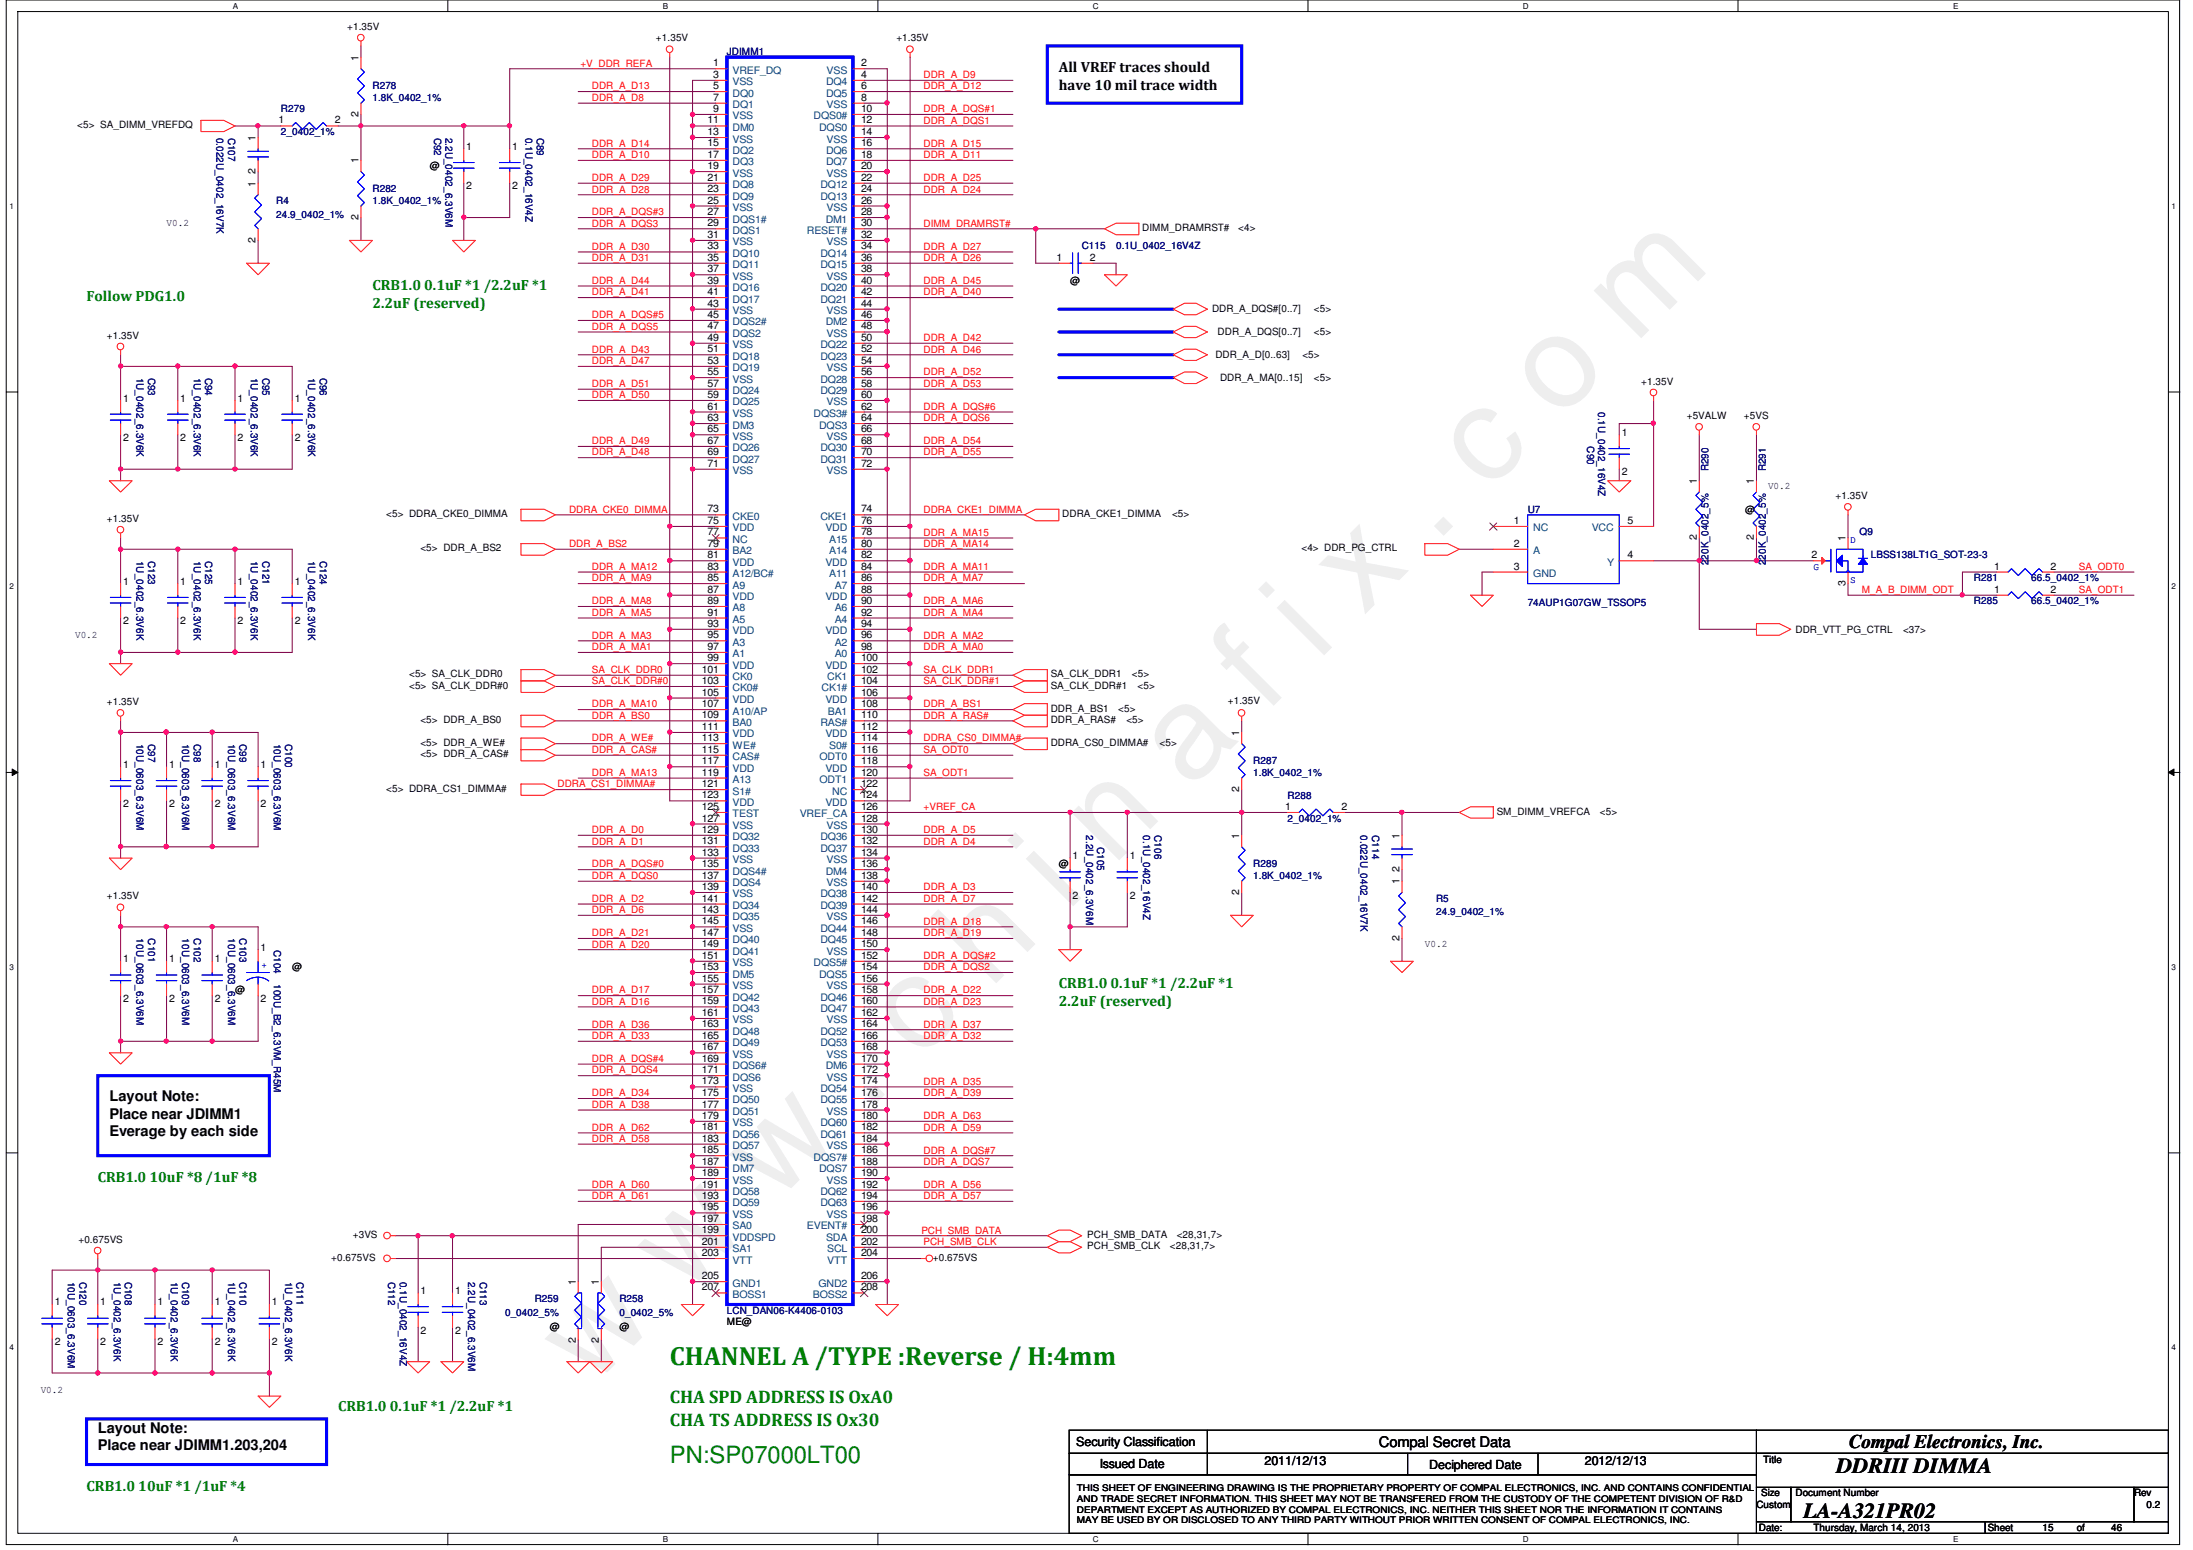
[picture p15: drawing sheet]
<svg xmlns="http://www.w3.org/2000/svg" width="297mm" height="210mm" viewBox="0 0 297 210" stroke-linecap="round" stroke-linejoin="round" font-family="sans-serif">
<defs><g id="words">
<text font-size="17.6" fill="#f0f" x="80.1" y="188" transform="rotate(-45 80.1 188)">w w w . c h i n a f i x . c o m</text>
<text font-size="3.6" fill="#008000" x="90.7" y="184.9">CHANNEL A /TYPE :Reverse / H:4mm</text>
<text font-size="3.2" fill="#008000" x="90.7" y="198.1">PN:SP07000LT00</text>
<g font-size="2.9">
<text x="248.7" y="199.4">DDRIII DIMMA</text>
<text x="244.3" y="205.6">LA-A321PR02</text>
</g>
<text font-size="2.6" x="250.5" y="196">Compal Electronics, Inc.</text>
<g font-size="2.5" fill="#008000">
<text x="90.7" y="190">CHA SPD ADDRESS IS OxA0</text>
<text x="90.7" y="193.1">CHA TS ADDRESS IS Ox30</text>
</g>
<g font-size="2">
<text x="143.4" y="9.8">All VREF traces should</text>
<text x="143.4" y="12.2">have 10 mil trace width</text>
<text x="14.8" y="149.1">Layout Note:</text>
<text x="14.8" y="153.9">Everage by each side</text>
<text x="14.8" y="151.5">Place near JDIMM1</text>
<text x="13.2" y="194">Layout Note:</text>
<text x="13.2" y="196.4">Place near JDIMM1.203,204</text>
<text x="186.8" y="196">Compal Secret Data</text>
</g>
<g font-size="2" fill="#008000">
<text x="11.7" y="40.8">Follow PDG1.0</text>
<text x="50.5" y="39.2">CRB1.0 0.1uF *1 /2.2uF *1</text>
<text x="50.5" y="41.7">2.2uF (reserved)</text>
<text x="143.4" y="133.7">CRB1.0 0.1uF *1 /2.2uF *1</text>
<text x="143.4" y="136.2">2.2uF (reserved)</text>
<text x="13.2" y="160.1">CRB1.0 10uF *8 /1uF *8</text>
<text x="45.8" y="191.1">CRB1.0 0.1uF *1 /2.2uF *1</text>
<text x="11.7" y="201.9">CRB1.0 10uF *1 /1uF *4</text>
</g>
<g font-size="1.7">
<text x="145.8" y="195.8">Security Classification</text>
<text x="149" y="198.8">Issued Date</text>
<text x="171.3" y="198.3">2011/12/13</text>
<text x="193.6" y="198.9">Deciphered Date</text>
<text x="214.7" y="198.3">2012/12/13</text>
</g>
<g font-size="1.4">
<text x="47" y="4">+1.35V</text>
<text x="88.9" y="5.6">+1.35V</text>
<text x="121.4" y="5.6">+1.35V</text>
<text x="48.6" y="8.2" transform="rotate(-90 48.6 8.2)">1</text>
<text x="96.6" y="9">1</text>
<text x="96.6" y="10.5">3</text>
<text x="116.6" y="10.5">4</text>
<text x="116.6" y="9">2</text>
<text x="10.5" y="17.4">&lt;5&gt; SA_DIMM_VREFDQ</text>
<text x="37.7" y="16.7">1</text>
<text x="45.3" y="16.7">2</text>
<text x="48.6" y="15.9" transform="rotate(-90 48.6 15.9)">2</text>
<text x="95.8" y="16.7">11</text>
<text x="96.6" y="12.1">5</text>
<text x="96.6" y="13.6">7</text>
<text x="96.6" y="15.2">9</text>
<text x="116.6" y="12.1">6</text>
<text x="116.6" y="13.6">8</text>
<text x="116.6" y="16.7">12</text>
<text x="116.6" y="15.2">10</text>
<text x="34.6" y="23.6" transform="rotate(-90 34.6 23.6)">2</text>
<text x="34.6" y="19" transform="rotate(-90 34.6 19)">1</text>
<text x="48.6" y="22.1" transform="rotate(-90 48.6 22.1)">1</text>
<text x="58.2" y="22.9">@</text>
<text x="63.2" y="20.3">1</text>
<text x="69.4" y="20.3">1</text>
<text x="95.8" y="18.3">13</text>
<text x="95.8" y="19.8">15</text>
<text x="95.8" y="21.4">17</text>
<text x="95.8" y="22.9">19</text>
<text x="116.6" y="19.8">16</text>
<text x="116.6" y="21.4">18</text>
<text x="116.6" y="18.3">14</text>
<text x="116.6" y="22.9">20</text>
<text x="34.6" y="25.3" transform="rotate(-90 34.6 25.3)">1</text>
<text x="48.6" y="29.8" transform="rotate(-90 48.6 29.8)">2</text>
<text x="63.2" y="25.7">2</text>
<text x="69.4" y="25.7">2</text>
<text x="95.8" y="24.5">21</text>
<text x="95.8" y="26">23</text>
<text x="95.8" y="27.6">25</text>
<text x="95.8" y="29.1">27</text>
<text x="116.6" y="27.6">26</text>
<text x="116.6" y="24.5">22</text>
<text x="116.6" y="26">24</text>
<text x="116.6" y="29.1">28</text>
<text x="22.6" y="30.6">V0.2</text>
<text x="34.6" y="32.9" transform="rotate(-90 34.6 32.9)">2</text>
<text x="95.8" y="30.6">29</text>
<text x="95.8" y="32.2">31</text>
<text x="95.8" y="33.8">33</text>
<text x="95.8" y="35.3">35</text>
<text x="116.6" y="32.2">32</text>
<text x="116.6" y="30.6">30</text>
<text x="116.6" y="33.8">34</text>
<text x="116.6" y="35.3">36</text>
<text x="143.1" y="35.3">1</text>
<text x="147.6" y="35.3">2</text>
<text x="154.7" y="31.3">DIMM_DRAMRST#</text>
<text x="167.7" y="31.3">&lt;4&gt;</text>
<text x="95.8" y="36.9">37</text>
<text x="95.8" y="38.4">39</text>
<text x="95.8" y="40">41</text>
<text x="95.8" y="41.5">43</text>
<text x="116.6" y="36.9">38</text>
<text x="116.6" y="41.5">44</text>
<text x="116.6" y="38.4">40</text>
<text x="116.6" y="40">42</text>
<text x="144.9" y="38.4">@</text>
<text x="14.5" y="45.8">+1.35V</text>
<text x="95.8" y="43.1">45</text>
<text x="95.8" y="44.6">47</text>
<text x="95.8" y="46.1">49</text>
<text x="95.8" y="47.7">51</text>
<text x="116.6" y="44.6">48</text>
<text x="116.6" y="46.1">50</text>
<text x="116.6" y="47.7">52</text>
<text x="116.6" y="43.1">46</text>
<text x="164.2" y="42.3">DDR_A_DQS#[0..7]</text>
<text x="164.9" y="45.4">DDR_A_DQS[0..7]</text>
<text x="178" y="45.4">&lt;5&gt;</text>
<text x="178" y="42.3">&lt;5&gt;</text>
<text x="95.8" y="49.3">53</text>
<text x="95.8" y="50.8">55</text>
<text x="95.8" y="52.4">57</text>
<text x="95.8" y="53.9">59</text>
<text x="116.6" y="49.3">54</text>
<text x="116.6" y="53.9">60</text>
<text x="116.6" y="50.8">56</text>
<text x="116.6" y="52.4">58</text>
<text x="164.6" y="48.5">DDR_A_D[0..63]</text>
<text x="165.3" y="51.6">DDR_A_MA[0..15]</text>
<text x="176.4" y="48.5">&lt;5&gt;</text>
<text x="178" y="51.6">&lt;5&gt;</text>
<text x="222.3" y="52.1">+1.35V</text>
<text x="16.7" y="54.4">1</text>
<text x="16.7" y="59.8">2</text>
<text x="24.4" y="54.4">1</text>
<text x="24.4" y="59.8">2</text>
<text x="32.2" y="54.4">1</text>
<text x="32.2" y="59.8">2</text>
<text x="39.9" y="54.4">1</text>
<text x="39.9" y="59.8">2</text>
<text x="95.8" y="55.5">61</text>
<text x="95.8" y="57">63</text>
<text x="95.8" y="58.5">65</text>
<text x="116.6" y="58.5">66</text>
<text x="116.6" y="57">64</text>
<text x="116.6" y="55.5">62</text>
<text x="219.7" y="59.1">1</text>
<text x="228.5" y="56.7">+5VALW</text>
<text x="236.2" y="56.7">+5VS</text>
<text x="95.8" y="60.1">67</text>
<text x="95.8" y="61.6">69</text>
<text x="95.8" y="63.2">71</text>
<text x="116.6" y="63.2">72</text>
<text x="116.6" y="60.1">68</text>
<text x="116.6" y="61.6">70</text>
<text x="219.7" y="64.4">2</text>
<text x="229.8" y="65.5" transform="rotate(-90 229.8 65.5)">1</text>
<text x="237.6" y="65.5" transform="rotate(-90 237.6 65.5)">1</text>
<text x="14.5" y="70.7">+1.35V</text>
<text x="52.3" y="70">&lt;5&gt; DDRA_CKE0_DIMMA</text>
<text x="95.8" y="69.4">73</text>
<text x="95.8" y="71">75</text>
<text x="116.6" y="71">76</text>
<text x="116.6" y="69.4">74</text>
<text x="143.9" y="70">DDRA_CKE1_DIMMA</text>
<text x="158.7" y="70">&lt;5&gt;</text>
<text x="205.1" y="71">1</text>
<text x="220.4" y="71">5</text>
<text x="236.4" y="69.4">@</text>
<text x="239.5" y="66.3">V0.2</text>
<text x="248.6" y="67.6">+1.35V</text>
<text x="56.9" y="74.7">&lt;5&gt; DDR_A_BS2</text>
<text x="95.8" y="72.5">77</text>
<text x="95.8" y="74">79</text>
<text x="95.8" y="75.6">81</text>
<text x="95.8" y="77.1">83</text>
<text x="116.6" y="75.6">82</text>
<text x="116.6" y="72.5">78</text>
<text x="116.6" y="74">80</text>
<text x="116.6" y="77.1">84</text>
<text x="176.3" y="74.7">&lt;4&gt; DDR_PG_CTRL</text>
<text x="205.1" y="77.1">3</text>
<text x="205.1" y="74">2</text>
<text x="220.4" y="75.6">4</text>
<text x="229.8" y="73.2" transform="rotate(-90 229.8 73.2)">2</text>
<text x="237.6" y="73.2" transform="rotate(-90 237.6 73.2)">2</text>
<text x="245.4" y="75.6">2</text>
<text x="250" y="73.3" transform="rotate(-90 250 73.3)">1</text>
<text x="270.1" y="77.1">1</text>
<text x="277.7" y="77.1">2</text>
<text x="16.7" y="79.2">1</text>
<text x="24.4" y="79.2">1</text>
<text x="32.2" y="79.2">1</text>
<text x="39.9" y="79.2">1</text>
<text x="95.8" y="78.7">85</text>
<text x="95.8" y="80.3">87</text>
<text x="95.8" y="81.8">89</text>
<text x="95.8" y="83.4">91</text>
<text x="116.6" y="80.3">88</text>
<text x="116.6" y="78.7">86</text>
<text x="116.6" y="81.8">90</text>
<text x="116.6" y="83.4">92</text>
<text x="250" y="79.4" transform="rotate(-90 250 79.4)">3</text>
<text x="270.1" y="80.3">1</text>
<text x="277.7" y="80.3">2</text>
<text x="10.2" y="86.4">V0.2</text>
<text x="16.7" y="84.5">2</text>
<text x="24.4" y="84.5">2</text>
<text x="32.2" y="84.5">2</text>
<text x="39.9" y="84.5">2</text>
<text x="95.8" y="84.9">93</text>
<text x="95.8" y="86.4">95</text>
<text x="95.8" y="88">97</text>
<text x="95.8" y="89.5">99</text>
<text x="116.6" y="84.9">94</text>
<text x="116.6" y="89.5">100</text>
<text x="116.6" y="86.4">96</text>
<text x="116.6" y="88">98</text>
<text x="243.2" y="85.7">DDR_VTT_PG_CTRL</text>
<text x="257.8" y="85.7">&lt;37&gt;</text>
<text x="14.5" y="95.5">+1.35V</text>
<text x="55.4" y="93.3">&lt;5&gt; SA_CLK_DDR#0</text>
<text x="55.4" y="91.7">&lt;5&gt; SA_CLK_DDR0</text>
<text x="95.1" y="91.1">101</text>
<text x="95.1" y="92.6">103</text>
<text x="95.1" y="94.2">105</text>
<text x="95.1" y="95.8">107</text>
<text x="116.6" y="94.2">106</text>
<text x="116.6" y="91.1">102</text>
<text x="116.6" y="95.8">108</text>
<text x="116.6" y="92.6">104</text>
<text x="142.3" y="91.7">SA_CLK_DDR1</text>
<text x="142.3" y="93.3">SA_CLK_DDR#1</text>
<text x="153.3" y="91.7">&lt;5&gt;</text>
<text x="154.1" y="93.3">&lt;5&gt;</text>
<text x="166.3" y="95.3">+1.35V</text>
<text x="56.9" y="101">&lt;5&gt; DDR_A_WE#</text>
<text x="56.9" y="97.9">&lt;5&gt; DDR_A_BS0</text>
<text x="95.1" y="97.3">109</text>
<text x="95.1" y="98.8">111</text>
<text x="95.1" y="100.4">113</text>
<text x="95.1" y="101.9">115</text>
<text x="116.6" y="98.8">112</text>
<text x="116.6" y="97.3">110</text>
<text x="116.6" y="100.4">114</text>
<text x="116.6" y="101.9">116</text>
<text x="142.3" y="101">DDRA_CS0_DIMMA#</text>
<text x="142.3" y="96.4">DDR_A_BS1</text>
<text x="142.3" y="97.9">DDR_A_RAS#</text>
<text x="151.5" y="96.4">&lt;5&gt;</text>
<text x="152.6" y="97.9">&lt;5&gt;</text>
<text x="157.1" y="101">&lt;5&gt;</text>
<text x="167.8" y="99.6" transform="rotate(-90 167.8 99.6)">1</text>
<text x="16.7" y="104">1</text>
<text x="22.9" y="104">1</text>
<text x="29.1" y="104">1</text>
<text x="35.3" y="104">1</text>
<text x="52.3" y="107.2">&lt;5&gt; DDRA_CS1_DIMMA#</text>
<text x="56.9" y="102.6">&lt;5&gt; DDR_A_CAS#</text>
<text x="95.1" y="103.5">117</text>
<text x="95.1" y="105">119</text>
<text x="95.1" y="106.6">121</text>
<text x="116.6" y="103.5">118</text>
<text x="116.6" y="105">120</text>
<text x="116.6" y="106.6">122</text>
<text x="167.8" y="107.3" transform="rotate(-90 167.8 107.3)">2</text>
<text x="16.7" y="109.3">2</text>
<text x="22.9" y="109.3">2</text>
<text x="29.1" y="109.3">2</text>
<text x="35.3" y="109.3">2</text>
<text x="95.1" y="108.1">123</text>
<text x="95.1" y="109.7">125</text>
<text x="95.1" y="111.3">127</text>
<text x="95.1" y="112.8">129</text>
<text x="116.6" y="108.1">124</text>
<text x="116.6" y="111.3">128</text>
<text x="116.6" y="112.8">130</text>
<text x="116.6" y="109.7">126</text>
<text x="167.8" y="113.6" transform="rotate(-90 167.8 113.6)">1</text>
<text x="174.1" y="109.7">1</text>
<text x="181.7" y="109.7">2</text>
<text x="189.6" y="113.6" transform="rotate(-90 189.6 113.6)">1</text>
<text x="202.7" y="110.3">SM_DIMM_VREFCA</text>
<text x="216.7" y="110.3">&lt;5&gt;</text>
<text x="95.1" y="114.3">131</text>
<text x="95.1" y="115.9">133</text>
<text x="95.1" y="117.4">135</text>
<text x="95.1" y="119">137</text>
<text x="116.6" y="115.9">134</text>
<text x="116.6" y="119">138</text>
<text x="116.6" y="114.3">132</text>
<text x="116.6" y="117.4">136</text>
<text x="143.4" y="117.4">@</text>
<text x="145.3" y="116.4">1</text>
<text x="153" y="116.4">1</text>
<text x="189.6" y="119.8" transform="rotate(-90 189.6 119.8)">1</text>
<text x="189.6" y="118.1" transform="rotate(-90 189.6 118.1)">2</text>
<text x="14.5" y="121.8">+1.35V</text>
<text x="95.1" y="120.5">139</text>
<text x="95.1" y="122.1">141</text>
<text x="95.1" y="123.6">143</text>
<text x="95.1" y="125.2">145</text>
<text x="116.6" y="123.6">144</text>
<text x="116.6" y="120.5">140</text>
<text x="116.6" y="122.1">142</text>
<text x="116.6" y="125.2">146</text>
<text x="145.3" y="121.8">2</text>
<text x="153" y="121.8">2</text>
<text x="167.8" y="121.2" transform="rotate(-90 167.8 121.2)">2</text>
<text x="16.7" y="130.3">1</text>
<text x="22.9" y="130.3">1</text>
<text x="29.1" y="130.3">1</text>
<text x="35.3" y="128.8">1</text>
<text x="39.6" y="131.4">@</text>
<text x="95.1" y="126.7">147</text>
<text x="95.1" y="128.3">149</text>
<text x="95.1" y="129.8">151</text>
<text x="95.1" y="131.4">153</text>
<text x="116.6" y="128.3">150</text>
<text x="116.6" y="131.4">154</text>
<text x="116.6" y="126.7">148</text>
<text x="116.6" y="129.8">152</text>
<text x="189.6" y="127.4" transform="rotate(-90 189.6 127.4)">2</text>
<text x="193" y="128.2">V0.2</text>
<text x="16.7" y="135.7">2</text>
<text x="22.9" y="135.7">2</text>
<text x="29.1" y="135.7">2</text>
<text x="31.8" y="134.5">@</text>
<text x="35.3" y="135.7">2</text>
<text x="95.1" y="132.9">155</text>
<text x="95.1" y="134.5">157</text>
<text x="95.1" y="136">159</text>
<text x="95.1" y="137.6">161</text>
<text x="116.6" y="132.9">156</text>
<text x="116.6" y="137.6">162</text>
<text x="116.6" y="134.5">158</text>
<text x="116.6" y="136">160</text>
<text x="95.1" y="139.1">163</text>
<text x="95.1" y="140.7">165</text>
<text x="95.1" y="142.2">167</text>
<text x="95.1" y="143.8">169</text>
<text x="116.6" y="142.2">168</text>
<text x="116.6" y="139.1">164</text>
<text x="116.6" y="140.7">166</text>
<text x="116.6" y="143.8">170</text>
<text x="95.1" y="145.3">171</text>
<text x="95.1" y="146.9">173</text>
<text x="95.1" y="148.4">175</text>
<text x="95.1" y="150">177</text>
<text x="116.6" y="145.3">172</text>
<text x="116.6" y="150">178</text>
<text x="116.6" y="146.9">174</text>
<text x="116.6" y="148.4">176</text>
<text x="95.1" y="151.5">179</text>
<text x="95.1" y="153.1">181</text>
<text x="95.1" y="154.6">183</text>
<text x="116.6" y="154.6">184</text>
<text x="116.6" y="151.5">180</text>
<text x="116.6" y="153.1">182</text>
<text x="95.1" y="156.2">185</text>
<text x="95.1" y="157.7">187</text>
<text x="95.1" y="159.3">189</text>
<text x="95.1" y="160.8">191</text>
<text x="116.6" y="159.3">190</text>
<text x="116.6" y="157.7">188</text>
<text x="116.6" y="160.8">192</text>
<text x="116.6" y="156.2">186</text>
<text x="47.8" y="167.6">+3VS</text>
<text x="95.1" y="162.3">193</text>
<text x="95.1" y="163.9">195</text>
<text x="95.1" y="165.5">197</text>
<text x="95.1" y="167">199</text>
<text x="116.6" y="167">200</text>
<text x="116.6" y="163.9">196</text>
<text x="116.6" y="165.5">198</text>
<text x="116.6" y="162.3">194</text>
<text x="147.3" y="167.6">PCH_SMB_DATA</text>
<text x="159.4" y="167.6">&lt;28,31,7&gt;</text>
<text x="10.6" y="168.3">+0.675VS</text>
<text x="44.9" y="170.7">+0.675VS</text>
<text x="78" y="174" transform="rotate(-90 78 174)">1</text>
<text x="81.1" y="174" transform="rotate(-90 81.1 174)">1</text>
<text x="95.1" y="168.6">201</text>
<text x="95.1" y="170.1">203</text>
<text x="95.1" y="173.2">205</text>
<text x="116.6" y="173.2">206</text>
<text x="116.6" y="168.6">202</text>
<text x="116.6" y="170.1">204</text>
<text x="126.4" y="170.7">+0.675VS</text>
<text x="147.3" y="169.2">PCH_SMB_CLK</text>
<text x="158.5" y="169.2">&lt;28,31,7&gt;</text>
<text x="7.4" y="176.8">1</text>
<text x="13.6" y="176.8">1</text>
<text x="21.3" y="176.8">1</text>
<text x="29.1" y="176.8">1</text>
<text x="36.8" y="176.8">1</text>
<text x="57" y="175.3">1</text>
<text x="61.6" y="175.3">1</text>
<text x="95.1" y="174.8">207</text>
<text x="98.5" y="179.4">ME@</text>
<text x="116.6" y="174.8">208</text>
<text x="7.4" y="182.2">2</text>
<text x="13.6" y="182.2">2</text>
<text x="21.3" y="182.2">2</text>
<text x="29.1" y="182.2">2</text>
<text x="36.8" y="182.2">2</text>
<text x="57" y="180.6">2</text>
<text x="61.6" y="180.6">2</text>
<text x="74.5" y="180">@</text>
<text x="78" y="181.8" transform="rotate(-90 78 181.8)">2</text>
<text x="81.1" y="181.8" transform="rotate(-90 81.1 181.8)">2</text>
<text x="83.9" y="180">@</text>
<text x="5.5" y="188.6">V0.2</text>
<text x="238.5" y="202.6">Size</text>
<text x="238.8" y="198.2">Title</text>
<text x="243.2" y="202.6">Document Number</text>
<text x="289" y="202.6">Rev</text>
<text x="237.9" y="204.2">Custom</text>
<text x="238.2" y="207.3">Date:</text>
<text x="245.7" y="207.3">Thursday, March 14, 2013</text>
<text x="269.2" y="207.3">Sheet</text>
<text x="276.6" y="207.3">15</text>
<text x="281.3" y="207.3">of</text>
<text x="286" y="207.3">46</text>
<text x="290.7" y="204.2">0.2</text>
</g>
<g font-size="1.4" fill="#f00">
<text x="78.6" y="9">+V_DDR_REFA</text>
<text x="125.1" y="10.6">DDR_A_D9</text>
<text x="80.2" y="12.1">DDR_A_D13</text>
<text x="80.2" y="13.7">DDR_A_D8</text>
<text x="125.1" y="12.1">DDR_A_D12</text>
<text x="125.1" y="15.2">DDR_A_DQS#1</text>
<text x="125.1" y="16.8">DDR_A_DQS1</text>
<text x="80.2" y="21.4">DDR_A_D10</text>
<text x="80.2" y="19.9">DDR_A_D14</text>
<text x="125.1" y="21.4">DDR_A_D11</text>
<text x="125.1" y="19.9">DDR_A_D15</text>
<text x="80.2" y="24.5">DDR_A_D29</text>
<text x="80.2" y="29.2">DDR_A_DQS#3</text>
<text x="80.2" y="26.1">DDR_A_D28</text>
<text x="125.1" y="26.1">DDR_A_D24</text>
<text x="125.1" y="24.5">DDR_A_D25</text>
<text x="80.2" y="33.8">DDR_A_D30</text>
<text x="80.2" y="35.3">DDR_A_D31</text>
<text x="80.2" y="30.7">DDR_A_DQS3</text>
<text x="125.1" y="35.3">DDR_A_D26</text>
<text x="125.1" y="33.8">DDR_A_D27</text>
<text x="125.1" y="30.7">DIMM_DRAMRST#</text>
<text x="80.2" y="38.4">DDR_A_D44</text>
<text x="80.2" y="40">DDR_A_D41</text>
<text x="125.1" y="40">DDR_A_D40</text>
<text x="125.1" y="38.4">DDR_A_D45</text>
<text x="80.2" y="47.8">DDR_A_D43</text>
<text x="80.2" y="43.1">DDR_A_DQS#5</text>
<text x="80.2" y="44.7">DDR_A_DQS5</text>
<text x="125.1" y="47.8">DDR_A_D46</text>
<text x="125.1" y="46.2">DDR_A_D42</text>
<text x="80.2" y="49.3">DDR_A_D47</text>
<text x="80.2" y="52.4">DDR_A_D51</text>
<text x="80.2" y="53.9">DDR_A_D50</text>
<text x="125.1" y="52.4">DDR_A_D53</text>
<text x="125.1" y="50.8">DDR_A_D52</text>
<text x="125.1" y="57.1">DDR_A_DQS6</text>
<text x="125.1" y="55.5">DDR_A_DQS#6</text>
<text x="80.2" y="61.7">DDR_A_D48</text>
<text x="80.2" y="60.2">DDR_A_D49</text>
<text x="125.1" y="61.7">DDR_A_D55</text>
<text x="125.1" y="60.2">DDR_A_D54</text>
<text x="77.1" y="69.4">DDRA_CKE0_DIMMA</text>
<text x="125.1" y="69.4">DDRA_CKE1_DIMMA</text>
<text x="77.1" y="74.1">DDR_A_BS2</text>
<text x="80.2" y="77.2">DDR_A_MA12</text>
<text x="125.1" y="74.1">DDR_A_MA14</text>
<text x="125.1" y="77.2">DDR_A_MA11</text>
<text x="125.1" y="72.6">DDR_A_MA15</text>
<text x="281.6" y="77.2">SA_ODT0</text>
<text x="80.2" y="83.4">DDR_A_MA5</text>
<text x="80.2" y="78.7">DDR_A_MA9</text>
<text x="80.2" y="81.8">DDR_A_MA8</text>
<text x="125.1" y="78.7">DDR_A_MA7</text>
<text x="125.1" y="81.8">DDR_A_MA6</text>
<text x="125.1" y="83.4">DDR_A_MA4</text>
<text x="252.2" y="80.3">M_A_B_DIMM_ODT</text>
<text x="281.6" y="80.3">SA_ODT1</text>
<text x="80.2" y="86.5">DDR_A_MA3</text>
<text x="80.2" y="88.1">DDR_A_MA1</text>
<text x="125.1" y="88.1">DDR_A_MA0</text>
<text x="125.1" y="86.5">DDR_A_MA2</text>
<text x="80.2" y="95.8">DDR_A_MA10</text>
<text x="80.2" y="92.7">SA_CLK_DDR#0</text>
<text x="80.2" y="91.1">SA_CLK_DDR0</text>
<text x="125.1" y="91.1">SA_CLK_DDR1</text>
<text x="125.1" y="92.7">SA_CLK_DDR#1</text>
<text x="125.1" y="95.8">DDR_A_BS1</text>
<text x="80.2" y="97.3">DDR_A_BS0</text>
<text x="80.2" y="100.4">DDR_A_WE#</text>
<text x="80.2" y="102">DDR_A_CAS#</text>
<text x="125.1" y="102">SA_ODT0</text>
<text x="125.1" y="100.4">DDRA_CS0_DIMMA#</text>
<text x="125.1" y="97.3">DDR_A_RAS#</text>
<text x="75.5" y="106.6">DDRA_CS1_DIMMA#</text>
<text x="80.2" y="105.1">DDR_A_MA13</text>
<text x="125.1" y="105.1">SA_ODT1</text>
<text x="80.2" y="112.8">DDR_A_D0</text>
<text x="125.1" y="112.8">DDR_A_D5</text>
<text x="125.1" y="109.7">+VREF_CA</text>
<text x="80.2" y="114.4">DDR_A_D1</text>
<text x="80.2" y="117.5">DDR_A_DQS#0</text>
<text x="80.2" y="119">DDR_A_DQS0</text>
<text x="125.1" y="114.4">DDR_A_D4</text>
<text x="80.2" y="123.7">DDR_A_D6</text>
<text x="80.2" y="122.1">DDR_A_D2</text>
<text x="125.1" y="120.6">DDR_A_D3</text>
<text x="125.1" y="122.1">DDR_A_D7</text>
<text x="125.1" y="125.2">DDR_A_D18</text>
<text x="80.2" y="128.3">DDR_A_D20</text>
<text x="80.2" y="126.8">DDR_A_D21</text>
<text x="125.1" y="126.8">DDR_A_D19</text>
<text x="125.1" y="129.9">DDR_A_DQS#2</text>
<text x="125.1" y="131.4">DDR_A_DQS2</text>
<text x="80.2" y="134.5">DDR_A_D17</text>
<text x="80.2" y="136.1">DDR_A_D16</text>
<text x="125.1" y="134.5">DDR_A_D22</text>
<text x="125.1" y="136.1">DDR_A_D23</text>
<text x="80.2" y="140.7">DDR_A_D33</text>
<text x="80.2" y="139.1">DDR_A_D36</text>
<text x="80.2" y="143.8">DDR_A_DQS#4</text>
<text x="125.1" y="139.1">DDR_A_D37</text>
<text x="125.1" y="140.7">DDR_A_D32</text>
<text x="80.2" y="148.5">DDR_A_D34</text>
<text x="80.2" y="145.4">DDR_A_DQS4</text>
<text x="125.1" y="148.5">DDR_A_D39</text>
<text x="125.1" y="146.9">DDR_A_D35</text>
<text x="80.2" y="153.1">DDR_A_D62</text>
<text x="80.2" y="150">DDR_A_D38</text>
<text x="80.2" y="154.6">DDR_A_D58</text>
<text x="125.1" y="153.1">DDR_A_D59</text>
<text x="125.1" y="151.6">DDR_A_D63</text>
<text x="80.2" y="160.9">DDR_A_D60</text>
<text x="125.1" y="160.9">DDR_A_D56</text>
<text x="125.1" y="156.2">DDR_A_DQS#7</text>
<text x="125.1" y="157.8">DDR_A_DQS7</text>
<text x="80.2" y="162.4">DDR_A_D61</text>
<text x="124.8" y="167">PCH_SMB_DATA</text>
<text x="125.1" y="162.4">DDR_A_D57</text>
<text x="125.1" y="168.6">PCH_SMB_CLK</text>
</g>
<g font-size="1.4" fill="#000080">
<text x="98.5" y="7.5">JDIMM1</text>
<text x="38.1" y="15.2">R279</text>
<text x="50.5" y="12.1">R278</text>
<text x="50.5" y="13.6">1.8K_0402_1%</text>
<text x="29.3" y="18.6" transform="rotate(90 29.3 18.6)">0.022U_0402_16V7K</text>
<text x="30.9" y="18.6" transform="rotate(90 30.9 18.6)">C107</text>
<text x="38.1" y="18.3">2_0402_1%</text>
<text x="58.8" y="18.6" transform="rotate(90 58.8 18.6)">C92</text>
<text x="60.3" y="18.6" transform="rotate(90 60.3 18.6)">2.2U_0402_6.3V6M</text>
<text x="71.2" y="18.6" transform="rotate(90 71.2 18.6)">0.1U_0402_16V4Z</text>
<text x="72.7" y="18.6" transform="rotate(90 72.7 18.6)">C89</text>
<text x="37.4" y="27.6">R4</text>
<text x="37.4" y="29.5">24.9_0402_1%</text>
<text x="50.5" y="26">R282</text>
<text x="50.5" y="27.6">1.8K_0402_1%</text>
<text x="146.5" y="33.8">C115</text>
<text x="151.2" y="33.8">0.1U_0402_16V4Z</text>
<text x="18.5" y="51.1" transform="rotate(90 18.5 51.1)">1U_0402_6.3V6K</text>
<text x="20.1" y="51.1" transform="rotate(90 20.1 51.1)">C93</text>
<text x="26.2" y="51.1" transform="rotate(90 26.2 51.1)">1U_0402_6.3V6K</text>
<text x="27.8" y="51.1" transform="rotate(90 27.8 51.1)">C94</text>
<text x="34" y="51.1" transform="rotate(90 34 51.1)">1U_0402_6.3V6K</text>
<text x="35.6" y="51.1" transform="rotate(90 35.6 51.1)">C95</text>
<text x="41.7" y="51.1" transform="rotate(90 41.7 51.1)">1U_0402_6.3V6K</text>
<text x="43.3" y="51.1" transform="rotate(90 43.3 51.1)">C96</text>
<text x="216.5" y="55.8" transform="rotate(90 216.5 55.8)">0.1U_0402_16V4Z</text>
<text x="215" y="60.5" transform="rotate(90 215 60.5)">C90</text>
<text x="231.4" y="63.8" transform="rotate(-90 231.4 63.8)">R290</text>
<text x="239.2" y="63.8" transform="rotate(-90 239.2 63.8)">R291</text>
<text x="206.9" y="69.4">U7</text>
<text x="18.5" y="75.9" transform="rotate(90 18.5 75.9)">1U_0402_6.3V6K</text>
<text x="20.1" y="75.9" transform="rotate(90 20.1 75.9)">C123</text>
<text x="26.2" y="75.9" transform="rotate(90 26.2 75.9)">1U_0402_6.3V6K</text>
<text x="27.8" y="75.9" transform="rotate(90 27.8 75.9)">C125</text>
<text x="34" y="75.9" transform="rotate(90 34 75.9)">1U_0402_6.3V6K</text>
<text x="35.6" y="75.9" transform="rotate(90 35.6 75.9)">C121</text>
<text x="41.7" y="75.9" transform="rotate(90 41.7 75.9)">1U_0402_6.3V6K</text>
<text x="43.3" y="75.9" transform="rotate(90 43.3 75.9)">C124</text>
<text x="231.4" y="76.5" transform="rotate(-90 231.4 76.5)">220K_0402_5%</text>
<text x="239.2" y="76.5" transform="rotate(-90 239.2 76.5)">220K_0402_5%</text>
<text x="251.9" y="72.5">Q9</text>
<text x="253.4" y="75.6">LBSS138LT1G_SOT-23-3</text>
<text x="206.9" y="82.1">74AUP1G07GW_TSSOP5</text>
<text x="267.4" y="78.7">R281</text>
<text x="267.4" y="81.8">R285</text>
<text x="275.1" y="78.7">66.5_0402_1%</text>
<text x="275.1" y="81.8">66.5_0402_1%</text>
<text x="18.5" y="100.7" transform="rotate(90 18.5 100.7)">10U_0603_6.3V6M</text>
<text x="20.1" y="100.7" transform="rotate(90 20.1 100.7)">C97</text>
<text x="24.7" y="100.7" transform="rotate(90 24.7 100.7)">10U_0603_6.3V6M</text>
<text x="26.2" y="100.7" transform="rotate(90 26.2 100.7)">C98</text>
<text x="30.9" y="100.7" transform="rotate(90 30.9 100.7)">10U_0603_6.3V6M</text>
<text x="32.4" y="100.7" transform="rotate(90 32.4 100.7)">C99</text>
<text x="37.1" y="100.7" transform="rotate(90 37.1 100.7)">10U_0603_6.3V6M</text>
<text x="38.6" y="100.7" transform="rotate(90 38.6 100.7)">C100</text>
<text x="169.8" y="103.5">R287</text>
<text x="169.8" y="105.1">1.8K_0402_1%</text>
<text x="147.1" y="113.1" transform="rotate(90 147.1 113.1)">2.2U_0402_6.3V6M</text>
<text x="154.9" y="113.1" transform="rotate(90 154.9 113.1)">0.1U_0402_16V4Z</text>
<text x="156.4" y="113.1" transform="rotate(90 156.4 113.1)">C106</text>
<text x="174.4" y="108.2">R288</text>
<text x="174.4" y="111.3">2_0402_1%</text>
<text x="184.3" y="113.1" transform="rotate(90 184.3 113.1)">0.022U_0402_16V7K</text>
<text x="185.8" y="113.1" transform="rotate(90 185.8 113.1)">C114</text>
<text x="148.6" y="114.7" transform="rotate(90 148.6 114.7)">C105</text>
<text x="169.8" y="117.4">R289</text>
<text x="169.8" y="119">1.8K_0402_1%</text>
<text x="194.5" y="122.1">R5</text>
<text x="194.5" y="124">24.9_0402_1%</text>
<text x="18.5" y="127.1" transform="rotate(90 18.5 127.1)">10U_0603_6.3V6M</text>
<text x="20.1" y="127.1" transform="rotate(90 20.1 127.1)">C101</text>
<text x="24.7" y="127.1" transform="rotate(90 24.7 127.1)">10U_0603_6.3V6M</text>
<text x="26.2" y="127.1" transform="rotate(90 26.2 127.1)">C102</text>
<text x="30.9" y="127.1" transform="rotate(90 30.9 127.1)">10U_0603_6.3V6M</text>
<text x="32.4" y="127.1" transform="rotate(90 32.4 127.1)">C103</text>
<text x="37.1" y="128.6" transform="rotate(90 37.1 128.6)">C104</text>
<text x="37.1" y="133.3" transform="rotate(90 37.1 133.3)">100U_B2_6.3VM_R45M</text>
<text x="9.2" y="173.6" transform="rotate(90 9.2 173.6)">10U_0603_6.3V6M</text>
<text x="10.7" y="173.6" transform="rotate(90 10.7 173.6)">C120</text>
<text x="15.4" y="173.6" transform="rotate(90 15.4 173.6)">1U_0402_6.3V6K</text>
<text x="16.9" y="173.6" transform="rotate(90 16.9 173.6)">C108</text>
<text x="23.2" y="173.6" transform="rotate(90 23.2 173.6)">1U_0402_6.3V6K</text>
<text x="24.7" y="173.6" transform="rotate(90 24.7 173.6)">C109</text>
<text x="30.9" y="173.6" transform="rotate(90 30.9 173.6)">1U_0402_6.3V6K</text>
<text x="32.4" y="173.6" transform="rotate(90 32.4 173.6)">C110</text>
<text x="38.6" y="173.6" transform="rotate(90 38.6 173.6)">1U_0402_6.3V6K</text>
<text x="40.2" y="173.6" transform="rotate(90 40.2 173.6)">C111</text>
<text x="52.6" y="173.6" transform="rotate(90 52.6 173.6)">C112</text>
<text x="54.1" y="173.6" transform="rotate(90 54.1 173.6)">0.1U_0402_16V4Z</text>
<text x="63.4" y="173.6" transform="rotate(90 63.4 173.6)">2.2U_0402_6.3V6M</text>
<text x="65" y="173.6" transform="rotate(90 65 173.6)">C113</text>
<text x="68.4" y="178.2">0_0402_5%</text>
<text x="72.4" y="176.3">R259</text>
<text x="83.9" y="176.3">R258</text>
<text x="83.9" y="178.2">0_0402_5%</text>
<text x="98.5" y="177.9">LCN_DAN06-K4406-0103</text>
</g>
<g font-size="1.4" fill="#004080">
<text x="99.2" y="10">VREF_DQ</text>
<text x="99.2" y="11.6">VSS</text>
<text x="111.9" y="11.6">DQ4</text>
<text x="112" y="10">VSS</text>
<text x="99.2" y="13.1">DQ0</text>
<text x="99.2" y="14.6">DQ1</text>
<text x="99.2" y="16.2">VSS</text>
<text x="99.2" y="17.7">DM0</text>
<text x="110.2" y="16.2">DQS0#</text>
<text x="111" y="17.7">DQS0</text>
<text x="111.9" y="13.1">DQ5</text>
<text x="112" y="14.6">VSS</text>
<text x="99.2" y="19.3">VSS</text>
<text x="99.2" y="20.8">DQ2</text>
<text x="99.2" y="22.4">DQ3</text>
<text x="99.2" y="23.9">VSS</text>
<text x="111.9" y="20.8">DQ6</text>
<text x="111.9" y="22.4">DQ7</text>
<text x="112" y="19.3">VSS</text>
<text x="112" y="23.9">VSS</text>
<text x="99.2" y="25.5">DQ8</text>
<text x="99.2" y="27.1">DQ9</text>
<text x="99.2" y="28.6">VSS</text>
<text x="111.1" y="25.5">DQ12</text>
<text x="111.1" y="27.1">DQ13</text>
<text x="112" y="28.6">VSS</text>
<text x="99.2" y="30.1">DQS1#</text>
<text x="99.2" y="31.7">DQS1</text>
<text x="99.2" y="33.2">VSS</text>
<text x="99.2" y="34.8">DQ10</text>
<text x="109.3" y="31.7">RESET#</text>
<text x="111.1" y="34.8">DQ14</text>
<text x="111.8" y="30.1">DM1</text>
<text x="112" y="33.2">VSS</text>
<text x="99.2" y="36.3">DQ11</text>
<text x="99.2" y="37.9">VSS</text>
<text x="99.2" y="39.4">DQ16</text>
<text x="99.2" y="41">DQ17</text>
<text x="111.1" y="36.3">DQ15</text>
<text x="111.1" y="39.4">DQ20</text>
<text x="111.1" y="41">DQ21</text>
<text x="112" y="37.9">VSS</text>
<text x="99.2" y="42.5">VSS</text>
<text x="99.2" y="44.1">DQS2#</text>
<text x="99.2" y="45.6">DQS2</text>
<text x="99.2" y="47.2">VSS</text>
<text x="111.1" y="47.2">DQ22</text>
<text x="111.8" y="44.1">DM2</text>
<text x="112" y="42.5">VSS</text>
<text x="112" y="45.6">VSS</text>
<text x="99.2" y="48.7">DQ18</text>
<text x="99.2" y="50.3">DQ19</text>
<text x="99.2" y="51.8">VSS</text>
<text x="99.2" y="53.4">DQ24</text>
<text x="111.1" y="48.7">DQ23</text>
<text x="111.1" y="51.8">DQ28</text>
<text x="111.1" y="53.4">DQ29</text>
<text x="112" y="50.3">VSS</text>
<text x="99.2" y="54.9">DQ25</text>
<text x="99.2" y="56.5">VSS</text>
<text x="99.2" y="58">DM3</text>
<text x="99.2" y="59.6">VSS</text>
<text x="110.2" y="56.5">DQS3#</text>
<text x="111" y="58">DQS3</text>
<text x="112" y="54.9">VSS</text>
<text x="112" y="59.6">VSS</text>
<text x="99.2" y="61.1">DQ26</text>
<text x="99.2" y="62.7">DQ27</text>
<text x="99.2" y="64.2">VSS</text>
<text x="111.1" y="61.1">DQ30</text>
<text x="111.1" y="62.7">DQ31</text>
<text x="112" y="64.2">VSS</text>
<text x="99.2" y="70.4">CKE0</text>
<text x="99.2" y="72">VDD</text>
<text x="111.1" y="70.4">CKE1</text>
<text x="111.8" y="72">VDD</text>
<text x="207.7" y="72">NC</text>
<text x="215.6" y="72">VCC</text>
<text x="99.2" y="73.5">NC</text>
<text x="99.2" y="75.1">BA2</text>
<text x="99.2" y="76.6">VDD</text>
<text x="111.8" y="76.6">VDD</text>
<text x="112.3" y="73.5">A15</text>
<text x="112.3" y="75.1">A14</text>
<text x="207.7" y="75.1">A</text>
<text x="217.7" y="76.6">Y</text>
<text x="99.2" y="78.1">A12/BC#</text>
<text x="99.2" y="79.7">A9</text>
<text x="99.2" y="81.3">VDD</text>
<text x="99.2" y="82.8">A8</text>
<text x="111.8" y="81.3">VDD</text>
<text x="112.3" y="78.1">A11</text>
<text x="113.1" y="79.7">A7</text>
<text x="113.1" y="82.8">A6</text>
<text x="207.7" y="78.1">GND</text>
<text x="99.2" y="84.4">A5</text>
<text x="99.2" y="85.9">VDD</text>
<text x="99.2" y="87.5">A3</text>
<text x="99.2" y="89">A1</text>
<text x="111.8" y="85.9">VDD</text>
<text x="113.1" y="84.4">A4</text>
<text x="113.1" y="87.5">A2</text>
<text x="113.1" y="89">A0</text>
<text x="99.2" y="90.6">VDD</text>
<text x="99.2" y="92.1">CK0</text>
<text x="99.2" y="93.6">CK0#</text>
<text x="99.2" y="95.2">VDD</text>
<text x="111.3" y="93.6">CK1#</text>
<text x="111.8" y="90.6">VDD</text>
<text x="111.8" y="95.2">VDD</text>
<text x="112.1" y="92.1">CK1</text>
<text x="99.2" y="96.8">A10/AP</text>
<text x="99.2" y="98.3">BA0</text>
<text x="99.2" y="99.9">VDD</text>
<text x="99.2" y="101.4">WE#</text>
<text x="111.1" y="98.3">RAS#</text>
<text x="111.8" y="99.9">VDD</text>
<text x="112.1" y="96.8">BA1</text>
<text x="112.3" y="101.4">S0#</text>
<text x="99.2" y="103">CAS#</text>
<text x="99.2" y="104.5">VDD</text>
<text x="99.2" y="106">A13</text>
<text x="99.2" y="107.6">S1#</text>
<text x="111" y="103">ODT0</text>
<text x="111" y="106">ODT1</text>
<text x="111.8" y="104.5">VDD</text>
<text x="112.7" y="107.6">NC</text>
<text x="99.2" y="109.1">VDD</text>
<text x="99.2" y="110.7">TEST</text>
<text x="99.2" y="112.3">VSS</text>
<text x="99.2" y="113.8">DQ32</text>
<text x="108.3" y="110.7">VREF_CA</text>
<text x="111.1" y="113.8">DQ36</text>
<text x="111.8" y="109.1">VDD</text>
<text x="112" y="112.3">VSS</text>
<text x="99.2" y="115.4">DQ33</text>
<text x="99.2" y="116.9">VSS</text>
<text x="99.2" y="118.4">DQS4#</text>
<text x="111.1" y="115.4">DQ37</text>
<text x="111.8" y="118.4">DM4</text>
<text x="112" y="116.9">VSS</text>
<text x="99.2" y="120">DQS4</text>
<text x="99.2" y="121.5">VSS</text>
<text x="99.2" y="123.1">DQ34</text>
<text x="99.2" y="124.6">DQ35</text>
<text x="111.1" y="121.5">DQ38</text>
<text x="111.1" y="123.1">DQ39</text>
<text x="112" y="120">VSS</text>
<text x="112" y="124.6">VSS</text>
<text x="99.2" y="126.2">VSS</text>
<text x="99.2" y="127.8">DQ40</text>
<text x="99.2" y="129.3">DQ41</text>
<text x="99.2" y="130.9">VSS</text>
<text x="110.2" y="130.9">DQS5#</text>
<text x="111.1" y="126.2">DQ44</text>
<text x="111.1" y="127.8">DQ45</text>
<text x="112" y="129.3">VSS</text>
<text x="99.2" y="132.4">DM5</text>
<text x="99.2" y="133.9">VSS</text>
<text x="99.2" y="135.5">DQ42</text>
<text x="99.2" y="137">DQ43</text>
<text x="111" y="132.4">DQS5</text>
<text x="111.1" y="135.5">DQ46</text>
<text x="111.1" y="137">DQ47</text>
<text x="112" y="133.9">VSS</text>
<text x="99.2" y="138.6">VSS</text>
<text x="99.2" y="140.1">DQ48</text>
<text x="99.2" y="141.7">DQ49</text>
<text x="99.2" y="143.3">VSS</text>
<text x="111.1" y="140.1">DQ52</text>
<text x="111.1" y="141.7">DQ53</text>
<text x="112" y="138.6">VSS</text>
<text x="112" y="143.3">VSS</text>
<text x="99.2" y="144.8">DQS6#</text>
<text x="99.2" y="146.3">DQS6</text>
<text x="99.2" y="147.9">VSS</text>
<text x="99.2" y="149.4">DQ50</text>
<text x="111.1" y="147.9">DQ54</text>
<text x="111.1" y="149.4">DQ55</text>
<text x="111.8" y="144.8">DM6</text>
<text x="112" y="146.3">VSS</text>
<text x="99.2" y="151">DQ51</text>
<text x="99.2" y="152.5">VSS</text>
<text x="99.2" y="154.1">DQ56</text>
<text x="99.2" y="155.6">DQ57</text>
<text x="111.1" y="152.5">DQ60</text>
<text x="111.1" y="154.1">DQ61</text>
<text x="112" y="151">VSS</text>
<text x="112" y="155.6">VSS</text>
<text x="99.2" y="157.2">VSS</text>
<text x="99.2" y="158.7">DM7</text>
<text x="99.2" y="160.3">VSS</text>
<text x="99.2" y="161.8">DQ58</text>
<text x="110.2" y="157.2">DQS7#</text>
<text x="111" y="158.7">DQS7</text>
<text x="111.1" y="161.8">DQ62</text>
<text x="112" y="160.3">VSS</text>
<text x="99.2" y="163.4">DQ59</text>
<text x="99.2" y="164.9">VSS</text>
<text x="99.2" y="166.5">SA0</text>
<text x="109.3" y="166.5">EVENT#</text>
<text x="111.1" y="163.4">DQ63</text>
<text x="112" y="164.9">VSS</text>
<text x="99.2" y="168">VDDSPD</text>
<text x="99.2" y="169.6">SA1</text>
<text x="99.2" y="171.1">VTT</text>
<text x="111.9" y="168">SDA</text>
<text x="112.1" y="169.6">SCL</text>
<text x="112.1" y="171.1">VTT</text>
<text x="99.2" y="174.2">GND1</text>
<text x="99.2" y="175.8">BOSS1</text>
<text x="110.1" y="175.8">BOSS2</text>
<text x="110.9" y="174.2">GND2</text>
</g>
<g font-size="1.4" fill="#00f">
<text x="245.7" y="77.2">G</text>
<text x="250.6" y="73.5">D</text>
<text x="250.6" y="79">S</text>
<text x="35.4" y="131.1">+</text>
</g>
<g font-size="1.2">
<text x="145.9" y="202">THIS SHEET OF ENGINEERING DRAWING IS THE PROPRIETARY PROPERTY OF COMPAL ELECTRONICS, INC. AND CONTAINS CONFIDENTIAL</text>
<text x="145.9" y="203.4">AND TRADE SECRET INFORMATION. THIS SHEET MAY NOT BE TRANSFERED FROM THE CUSTODY OF THE COMPETENT DIVISION OF R&amp;D</text>
<text x="145.9" y="206.3">MAY BE USED BY OR DISCLOSED TO ANY THIRD PARTY WITHOUT PRIOR WRITTEN CONSENT OF COMPAL ELECTRONICS, INC.</text>
<text x="145.9" y="204.9">DEPARTMENT EXCEPT AS AUTHORIZED BY COMPAL ELECTRONICS, INC. NEITHER THIS SHEET NOR THE INFORMATION IT CONTAINS</text>
</g>
<g font-size="1.1">
<text x="31.5" y="1.2">A</text>
<text x="89.8" y="1.2">B</text>
<text x="148" y="1.2">C</text>
<text x="206.3" y="1.2">D</text>
<text x="264.5" y="1.2">E</text>
<text x="1.3" y="28.3">1</text>
<text x="294.1" y="28.3">1</text>
<text x="1.3" y="79.8">2</text>
<text x="294.1" y="79.8">2</text>
<text x="1.3" y="131.3">3</text>
<text x="294.1" y="131.3">3</text>
<text x="1.3" y="182.8">4</text>
<text x="294.1" y="182.8">4</text>
<text x="31.5" y="208.8">A</text>
<text x="89.8" y="208.8">B</text>
<text x="148" y="208.8">C</text>
<text x="206.3" y="208.8">D</text>
<text x="264.5" y="208.8">E</text>
</g>
</g></defs>
<path d="M.8 0h294.4v209.2h-294.4zM2.4 1.6h291.3v206h-291.3z" fill="none" stroke="#000" stroke-width=".14"/>
<g fill="#fff">
<path d="M31.5 .2h.8v1.2h-.8z"/>
<path d="M31.5 207.9h.8v1.1h-.8z"/>
</g>
<path d="M60.7 0v1.6M60.7 207.6v1.6" fill="none" stroke="#000" stroke-width=".14"/>
<g fill="#fff">
<path d="M89.8 .2h.7v1.2h-.7z"/>
<path d="M89.8 207.9h.7v1.1h-.7z"/>
</g>
<path d="M118.9 0v1.6M118.9 207.6v1.6" fill="none" stroke="#000" stroke-width=".14"/>
<g fill="#fff">
<path d="M148 .2h.8v1.2h-.8z"/>
<path d="M148 207.9h.8v1.1h-.8z"/>
</g>
<path d="M177.2 0v1.6M177.2 207.6v1.6" fill="none" stroke="#000" stroke-width=".14"/>
<g fill="#fff">
<path d="M206.3 .2h.7v1.2h-.7z"/>
<path d="M206.3 207.9h.7v1.1h-.7z"/>
</g>
<path d="M235.4 0v1.6M235.4 207.6v1.6" fill="none" stroke="#000" stroke-width=".14"/>
<g fill="#fff">
<path d="M264.5 .2h.8v1.2h-.8z"/>
<path d="M264.5 207.9h.8v1.1h-.8z"/>
<path d="M1.3 27.3h.6v1.2h-.6z"/>
<path d="M294.1 27.3h.6v1.2h-.6z"/>
<path d="M1.3 78.8h.6v1.2h-.6z"/>
<path d="M294.1 78.8h.6v1.2h-.6z"/>
</g>
<path d="M.8 53.1h1.6M293.7 53.1h1.6" fill="none" stroke="#000" stroke-width=".14"/>
<g fill="#fff">
<path d="M1.3 130.3h.6v1.2h-.6z"/>
<path d="M294.1 130.3h.6v1.2h-.6z"/>
</g>
<path d="M.8 104.6h1.6M1.6 104.1l.8 .5-.8 .4zM293.7 104.6l.8-.5v.9zM293.7 104.6h1.6" fill="none" stroke="#000" stroke-width=".14"/>
<path d="M1.6 104.1l.8 .5-.8 .4zM293.7 104.6l.8-.5v.9z" fill="#000"/>
<g fill="#fff">
<path d="M1.3 181.9h.6v1.1h-.6z"/>
<path d="M294.1 181.9h.6v1.1h-.6z"/>
</g>
<path d="M.8 156.1h1.6M293.7 156.1h1.6" fill="none" stroke="#000" stroke-width=".14"/>
<path d="M141.9 6.2h26.3v7.8h-26.3zM13.2 145.7h23.3v10.8h-23.3zM11.7 192.2h32.5v6.1h-32.5z" fill="none" stroke="#00f" stroke-width=".42"/>
<path d="M16.3 124v1.5M61.3 167.3h35.6" fill="none" stroke="#800040" stroke-width=".14"/>
<circle cx="61.3" cy="167.3" r=".3" fill="#f0f"/>
<circle cx="61.3" cy="167.3" r=".3" fill="none" stroke="#f0f" stroke-width=".14"/>
<path d="M56.6 167.3h4.7" fill="none" stroke="#800040" stroke-width=".14"/>
<circle cx="56.6" cy="167.3" r=".29" fill="#f0f"/>
<circle cx="56.6" cy="167.3" r=".29" fill="none" stroke="#f0f" stroke-width=".14"/>
<path d="M53.5 170.4h43.4M53.5 167.3h3.1v7.8M56.6 179.7v4.7M61.3 179.7v4.7M61.3 167.3v7.8M36.5 185.9v3.2" fill="none" stroke="#800040" stroke-width=".14"/>
<circle cx="36.5" cy="185.9" r=".3" fill="#f0f"/>
<circle cx="36.5" cy="185.9" r=".3" fill="none" stroke="#f0f" stroke-width=".14"/>
<path d="M13.2 172v4.7" fill="none" stroke="#800040" stroke-width=".14"/>
<circle cx="13.3" cy="172" r=".29" fill="#f0f"/>
<circle cx="13.3" cy="172" r=".29" fill="none" stroke="#f0f" stroke-width=".14"/>
<path d="M21 172v4.7M28.7 176.7v-4.7h7.8v4.7" fill="none" stroke="#800040" stroke-width=".14"/>
<circle cx="28.7" cy="172" r=".29" fill="#f0f"/>
<circle cx="28.7" cy="172" r=".29" fill="none" stroke="#f0f" stroke-width=".14"/>
<path d="M21 172h7.7" fill="none" stroke="#800040" stroke-width=".14"/>
<circle cx="21" cy="172" r=".29" fill="#f0f"/>
<circle cx="21" cy="172" r=".29" fill="none" stroke="#f0f" stroke-width=".14"/>
<path d="M13.2 170.4v1.6h7.8M13.2 181.3v4.6h7.8v-4.6M28.7 181.3v4.6M36.5 181.3v4.6" fill="none" stroke="#800040" stroke-width=".14"/>
<circle cx="13.2" cy="185.9" r=".3" fill="#f0f"/>
<circle cx="13.2" cy="185.9" r=".3" fill="none" stroke="#f0f" stroke-width=".14"/>
<path d="M21 185.9h7.7" fill="none" stroke="#800040" stroke-width=".14"/>
<circle cx="21" cy="185.9" r=".3" fill="#f0f"/>
<circle cx="21" cy="185.9" r=".3" fill="none" stroke="#f0f" stroke-width=".14"/>
<path d="M28.7 185.9h7.8" fill="none" stroke="#800040" stroke-width=".14"/>
<circle cx="28.7" cy="185.9" r=".3" fill="#f0f"/>
<circle cx="28.7" cy="185.9" r=".3" fill="none" stroke="#f0f" stroke-width=".14"/>
<path d="M28.7 134.8v6.2" fill="none" stroke="#800040" stroke-width=".14"/>
<circle cx="28.7" cy="141" r=".29" fill="#f0f"/>
<circle cx="28.7" cy="141" r=".29" fill="none" stroke="#f0f" stroke-width=".14"/>
<path d="M28.7 125.5v4.7" fill="none" stroke="#800040" stroke-width=".14"/>
<circle cx="28.7" cy="125.5" r=".29" fill="#f0f"/>
<circle cx="28.7" cy="125.5" r=".29" fill="none" stroke="#f0f" stroke-width=".14"/>
<path d="M16.3 125.5v4.7M22.6 125.5v4.7M28.7 141h6.3" fill="none" stroke="#800040" stroke-width=".14"/>
<circle cx="22.5" cy="125.5" r=".29" fill="#f0f"/>
<circle cx="22.5" cy="125.5" r=".29" fill="none" stroke="#f0f" stroke-width=".14"/>
<path d="M16.3 125.5h6.3M16.3 134.8v6.2M22.6 134.8v6.2" fill="none" stroke="#800040" stroke-width=".14"/>
<circle cx="16.3" cy="125.5" r=".29" fill="#f0f"/>
<circle cx="16.3" cy="125.5" r=".29" fill="none" stroke="#f0f" stroke-width=".14"/>
<path d="M16.3 49.6h7.8M28.7 125.5h6.3M16.3 141h6.3" fill="none" stroke="#800040" stroke-width=".14"/>
<circle cx="16.3" cy="49.6" r=".3" fill="#f0f"/>
<circle cx="16.3" cy="49.6" r=".3" fill="none" stroke="#f0f" stroke-width=".14"/>
<path d="M31.8 49.6h7.8" fill="none" stroke="#800040" stroke-width=".14"/>
<circle cx="31.8" cy="49.6" r=".3" fill="#f0f"/>
<circle cx="31.8" cy="49.6" r=".3" fill="none" stroke="#f0f" stroke-width=".14"/>
<path d="M24.1 49.6h7.7" fill="none" stroke="#800040" stroke-width=".14"/>
<circle cx="24.1" cy="49.6" r=".3" fill="#f0f"/>
<circle cx="24.1" cy="49.6" r=".3" fill="none" stroke="#f0f" stroke-width=".14"/>
<path d="M16.3 49.6v4.6M24.1 49.6v4.6M31.8 49.6v4.6M31.8 63.5h7.8" fill="none" stroke="#800040" stroke-width=".14"/>
<circle cx="31.8" cy="63.5" r=".29" fill="#f0f"/>
<circle cx="31.8" cy="63.5" r=".29" fill="none" stroke="#f0f" stroke-width=".14"/>
<path d="M24.1 58.9v4.6h-7.8M39.6 49.6v4.6" fill="none" stroke="#800040" stroke-width=".14"/>
<circle cx="16.3" cy="63.5" r=".29" fill="#f0f"/>
<circle cx="16.3" cy="63.5" r=".29" fill="none" stroke="#f0f" stroke-width=".14"/>
<path d="M16.3 63.5v1.6M24.1 63.5h7.7" fill="none" stroke="#800040" stroke-width=".14"/>
<circle cx="24.1" cy="63.5" r=".29" fill="#f0f"/>
<circle cx="24.1" cy="63.5" r=".29" fill="none" stroke="#f0f" stroke-width=".14"/>
<path d="M16.3 58.9v4.6M31.8 58.9v4.6M39.6 58.9v4.6M28.7 99.2v4.6M35 99.2v4.6M16.3 103.8v-4.6h6.3v4.6" fill="none" stroke="#800040" stroke-width=".14"/>
<circle cx="22.5" cy="99.1" r=".3" fill="#f0f"/>
<circle cx="22.5" cy="99.1" r=".3" fill="none" stroke="#f0f" stroke-width=".14"/>
<circle cx="16.3" cy="99.1" r=".3" fill="#f0f"/>
<circle cx="16.3" cy="99.1" r=".3" fill="none" stroke="#f0f" stroke-width=".14"/>
<path d="M16.3 97.6v1.6M22.6 99.2h6.1" fill="none" stroke="#800040" stroke-width=".14"/>
<circle cx="22.5" cy="99.1" r=".3" fill="#f0f"/>
<circle cx="22.5" cy="99.1" r=".3" fill="none" stroke="#f0f" stroke-width=".14"/>
<path d="M28.7 99.2h6.3" fill="none" stroke="#800040" stroke-width=".14"/>
<circle cx="28.7" cy="99.1" r=".3" fill="#f0f"/>
<circle cx="28.7" cy="99.1" r=".3" fill="none" stroke="#f0f" stroke-width=".14"/>
<path d="M22.6 114.7h-6.3v1.5" fill="none" stroke="#800040" stroke-width=".14"/>
<circle cx="22.5" cy="114.6" r=".3" fill="#f0f"/>
<circle cx="22.5" cy="114.6" r=".3" fill="none" stroke="#f0f" stroke-width=".14"/>
<circle cx="16.3" cy="114.6" r=".3" fill="#f0f"/>
<circle cx="16.3" cy="114.6" r=".3" fill="none" stroke="#f0f" stroke-width=".14"/>
<path d="M16.3 108.5v6.2M22.6 108.5v6.2M28.7 108.5v6.2h6.3v-6.2" fill="none" stroke="#800040" stroke-width=".14"/>
<circle cx="28.7" cy="114.6" r=".3" fill="#f0f"/>
<circle cx="28.7" cy="114.6" r=".3" fill="none" stroke="#f0f" stroke-width=".14"/>
<path d="M22.6 114.7h6.1" fill="none" stroke="#800040" stroke-width=".14"/>
<circle cx="22.5" cy="114.6" r=".3" fill="#f0f"/>
<circle cx="22.5" cy="114.6" r=".3" fill="none" stroke="#f0f" stroke-width=".14"/>
<path d="M16.3 48v1.6M16.3 141v1.6" fill="none" stroke="#800040" stroke-width=".14"/>
<circle cx="16.3" cy="141" r=".29" fill="#f0f"/>
<circle cx="16.3" cy="141" r=".29" fill="none" stroke="#f0f" stroke-width=".14"/>
<path d="M62.8 17.1v3.1M69 17.1v3.1M62.8 29.5h6.2M62.8 24.8v7.8" fill="none" stroke="#800040" stroke-width=".14"/>
<circle cx="62.8" cy="29.4" r=".3" fill="#f0f"/>
<circle cx="62.8" cy="29.4" r=".3" fill="none" stroke="#f0f" stroke-width=".14"/>
<path d="M62.8 17.1h6.2" fill="none" stroke="#800040" stroke-width=".14"/>
<circle cx="62.8" cy="17" r=".29" fill="#f0f"/>
<circle cx="62.8" cy="17" r=".29" fill="none" stroke="#f0f" stroke-width=".14"/>
<path d="M69 9.3v7.8" fill="none" stroke="#800040" stroke-width=".14"/>
<circle cx="69" cy="17" r=".29" fill="#f0f"/>
<circle cx="69" cy="17" r=".29" fill="none" stroke="#f0f" stroke-width=".14"/>
<path d="M237.9 75.9h7.8M230.2 85.2h7.7" fill="none" stroke="#800040" stroke-width=".14"/>
<circle cx="237.9" cy="75.9" r=".3" fill="#f0f"/>
<circle cx="237.9" cy="75.9" r=".3" fill="none" stroke="#f0f" stroke-width=".14"/>
<path d="M250.3 69.7v3.2M250.3 79v1.6M265.8 80.6h4.7M278.2 80.6h10.8" fill="none" stroke="#800040" stroke-width=".14"/>
<circle cx="265.8" cy="80.6" r=".29" fill="#f0f"/>
<circle cx="265.8" cy="80.6" r=".29" fill="none" stroke="#f0f" stroke-width=".14"/>
<path d="M93.8 15.5v1.6M270.5 77.5h-4.7v3.1M278.2 77.5h10.8" fill="none" stroke="#800040" stroke-width=".14"/>
<circle cx="93.8" cy="15.5" r=".3" fill="#f0f"/>
<circle cx="93.8" cy="15.5" r=".3" fill="none" stroke="#f0f" stroke-width=".14"/>
<path d="M93.8 17.1h3.1" fill="none" stroke="#800040" stroke-width=".14"/>
<circle cx="93.8" cy="17" r=".29" fill="#f0f"/>
<circle cx="93.8" cy="17" r=".29" fill="none" stroke="#f0f" stroke-width=".14"/>
<path d="M69 9.3h27.9M78.3 12.4h18.6M78.3 14h18.6M93.8 10.9h3.1M93.8 18.6h3.1M93.8 15.5h3.1M78.3 21.7h18.6M78.3 20.2h18.6M96.9 23.2h-3.1v4.7" fill="none" stroke="#800040" stroke-width=".14"/>
<circle cx="93.8" cy="23.2" r=".3" fill="#f0f"/>
<circle cx="93.8" cy="23.2" r=".3" fill="none" stroke="#f0f" stroke-width=".14"/>
<path d="M93.8 10.9v4.6M93.8 18.6v4.6M93.8 63.5v48.1" fill="none" stroke="#800040" stroke-width=".14"/>
<circle cx="93.8" cy="23.2" r=".3" fill="#f0f"/>
<circle cx="93.8" cy="23.2" r=".3" fill="none" stroke="#f0f" stroke-width=".14"/>
<circle cx="93.8" cy="18.6" r=".3" fill="#f0f"/>
<circle cx="93.8" cy="18.6" r=".3" fill="none" stroke="#f0f" stroke-width=".14"/>
<path d="M90.7 7.7v63.6M93.8 17.1v1.5M117 18.6h3.2M117 23.2h3.2M120.2 63.5v48.1" fill="none" stroke="#800040" stroke-width=".14"/>
<circle cx="120.1" cy="23.2" r=".3" fill="#f0f"/>
<circle cx="120.1" cy="23.2" r=".3" fill="none" stroke="#f0f" stroke-width=".14"/>
<path d="M117 14h3.2M117 9.3h3.2M120.2 23.2v4.7" fill="none" stroke="#800040" stroke-width=".14"/>
<circle cx="120.1" cy="23.2" r=".3" fill="#f0f"/>
<circle cx="120.1" cy="23.2" r=".3" fill="none" stroke="#f0f" stroke-width=".14"/>
<path d="M120.2 18.6v4.6" fill="none" stroke="#800040" stroke-width=".14"/>
<circle cx="120.1" cy="18.6" r=".3" fill="#f0f"/>
<circle cx="120.1" cy="18.6" r=".3" fill="none" stroke="#f0f" stroke-width=".14"/>
<path d="M120.2 9.3v9.3M123.3 7.7v63.6" fill="none" stroke="#800040" stroke-width=".14"/>
<circle cx="120.1" cy="13.9" r=".3" fill="#f0f"/>
<circle cx="120.1" cy="13.9" r=".3" fill="none" stroke="#f0f" stroke-width=".14"/>
<path d="M117 12.4h20.2M117 10.9h20.2M117 15.5h20.2M117 17.1h20.2M117 21.7h20.2M117 20.2h20.2M250.3 80.6h15.5M22.6 125.5h6.1M35 125.5v3.1M35 134.8v6.2M22.6 141h6.1" fill="none" stroke="#800040" stroke-width=".14"/>
<circle cx="22.5" cy="141" r=".29" fill="#f0f"/>
<circle cx="22.5" cy="141" r=".29" fill="none" stroke="#f0f" stroke-width=".14"/>
<path d="M48.9 17.1h13.9" fill="none" stroke="#800040" stroke-width=".14"/>
<circle cx="48.9" cy="17" r=".29" fill="#f0f"/>
<circle cx="48.9" cy="17" r=".29" fill="none" stroke="#f0f" stroke-width=".14"/>
<path d="M35 17.1h3.1" fill="none" stroke="#800040" stroke-width=".14"/>
<circle cx="34.9" cy="17" r=".29" fill="#f0f"/>
<circle cx="34.9" cy="17" r=".29" fill="none" stroke="#f0f" stroke-width=".14"/>
<g fill="none" stroke="#800040" stroke-width=".14">
<path d="M31.8 17.1h3.2v1.5M45.8 17.1h3.1M48.9 6.2v1.5M48.9 15.5v1.6M48.9 17.1v4.6M35 23.2v1.6M35 32.6v3M48.9 29.5v3.1M237.9 58.9v6.2M24.1 79v-4.6h7.7v4.6M237.9 72.9v3h-7.7M13.2 172h-6.1v4.7"/>
<path d="M7.1 181.3v4.6h6.1"/>
</g>
<circle cx="24.1" cy="74.4" r=".3" fill="#f0f"/>
<circle cx="24.1" cy="74.4" r=".3" fill="none" stroke="#f0f" stroke-width=".14"/>
<path d="M31.8 74.4h7.8" fill="none" stroke="#800040" stroke-width=".14"/>
<circle cx="31.8" cy="74.4" r=".3" fill="#f0f"/>
<circle cx="31.8" cy="74.4" r=".3" fill="none" stroke="#f0f" stroke-width=".14"/>
<path d="M16.3 74.4h7.8" fill="none" stroke="#800040" stroke-width=".14"/>
<circle cx="16.3" cy="74.4" r=".3" fill="#f0f"/>
<circle cx="16.3" cy="74.4" r=".3" fill="none" stroke="#f0f" stroke-width=".14"/>
<path d="M24.1 88.3h7.7" fill="none" stroke="#800040" stroke-width=".14"/>
<circle cx="24.1" cy="88.3" r=".3" fill="#f0f"/>
<circle cx="24.1" cy="88.3" r=".3" fill="none" stroke="#f0f" stroke-width=".14"/>
<path d="M24.1 88.3h-7.8v1.6" fill="none" stroke="#800040" stroke-width=".14"/>
<circle cx="16.3" cy="88.3" r=".3" fill="#f0f"/>
<circle cx="16.3" cy="88.3" r=".3" fill="none" stroke="#f0f" stroke-width=".14"/>
<path d="M39.6 74.4v4.6M24.1 83.7v4.6M31.8 88.3h7.8" fill="none" stroke="#800040" stroke-width=".14"/>
<circle cx="31.8" cy="88.3" r=".3" fill="#f0f"/>
<circle cx="31.8" cy="88.3" r=".3" fill="none" stroke="#f0f" stroke-width=".14"/>
<path d="M16.3 72.9v6.1M16.3 83.7v4.6M31.8 83.7v4.6M39.6 83.7v4.6" fill="none" stroke="#800040" stroke-width=".14"/>
<g fill="none" stroke="#f00" stroke-width=".14">
<path d="M27.2 16.3h3.1l1.5 .8-1.5 .7h-3.1zM35 18.6v1.6M38.1 17.1h1.5M44.2 17.1h1.6M48.9 5.6v.6M48.9 7.7v1.6M48.9 14v1.5M90.7 7.2v.5M123.3 7.2v.5M33.4 35.6h3.1l-1.5 1.6zM35 24.8v1.6M35 31v1.6"/>
<path d="M35 21.7v1.5M47.3 32.6h3.2l-1.6 1.5zM48.9 21.7v1.5M48.9 27.9v1.6M61.3 32.6h3.1l-1.6 1.5zM69 20.2v1.5M69 23.2v1.6M16.3 47.4v.6M39.6 54.2v1.6M39.6 57.4v1.5M237.9 58.3v.6M14.8 65.1h3.1l-1.6 1.5z"/>
<path d="M16.3 72.2v.7M16.3 79v1.6M24.1 79v1.6M31.8 79v1.6M39.6 79v1.6M250.3 69.1v.6M14.8 89.9h3.1l-1.6 1.5zM16.3 97v.6M16.3 82.1v1.6M24.1 82.1v1.6M31.8 82.1v1.6M39.6 82.1v1.6"/>
<path d="M237.9 84.5h3.1l1.6 .7-1.6 .8h-3.1zM14.8 116.2h3.1l-1.6 1.6zM16.3 103.8v1.6M16.3 106.9v1.6M22.6 103.8v1.6M22.6 106.9v1.6M35 103.8v1.6M35 106.9v1.6M16.3 123.4v.6M16.3 130.2v1.5M16.3 133.3v1.5M28.7 130.2v1.5"/>
<path d="M28.7 133.3v1.5M35 128.6v1.6M35 133.3v1.5M14.8 142.6h3.1l-1.6 1.5zM13.2 169.8v.6M13.2 176.7v1.5M13.2 179.7v1.6M21 176.7v1.5M21 179.7v1.6M28.7 176.7v1.5M28.7 179.7v1.6M52.9 167.3h.6"/>
<path d="M52.9 170.4h.6M61.3 175.1v1.6M61.3 178.2v1.5M35 189.1h3.1l-1.6 1.5zM55.1 184.4h3.1l-1.6 1.5zM59.7 184.4h3.1l-1.5 1.5z"/>
<circle cx="48.9" cy="5.1" r=".45"/>
<circle cx="90.7" cy="6.7" r=".45"/>
<circle cx="123.2" cy="6.7" r=".45"/>
<circle cx="16.3" cy="46.9" r=".45"/>
<circle cx="237.9" cy="57.8" r=".45"/>
<circle cx="16.3" cy="71.7" r=".45"/>
<circle cx="250.3" cy="68.6" r=".45"/>
<circle cx="16.3" cy="96.5" r=".45"/>
<circle cx="16.3" cy="122.9" r=".45"/>
<circle cx="13.2" cy="169.3" r=".45"/>
<circle cx="52.4" cy="167.3" r=".45"/>
<circle cx="52.4" cy="170.4" r=".45"/>
</g>
<g fill="none" stroke="#000" stroke-width=".14">
<path d="M144.8 193.7h93.1v3.1h-93.1zM144.8 196.8h93.1v2.9h-93.1zM144.8 199.7h93.1v7.9h-93.1zM163.5 193.7v6M190.7 196.8v2.9M208.3 196.8v2.9M237.9 193.7h55.8v3.1h-55.8zM237.9 196.8h55.8v4.6h-55.8zM237.9 201.4h4.7v4.7h-4.7zM237.9 206.1h31v1.5h-31zM242.6 201.4h46.4v4.7h-46.4zM268.9 206.1h24.8v1.5h-24.8z"/>
<path d="M289 201.4h4.7v4.7h-4.7z"/>
</g>
<g fill="none" stroke="#00f" stroke-width=".14">
<path d="M39.6 17.1l.4-.5 1 .9 .9-.9 .9 .9 1-.9 .4 .5M48.9 9.3l.5 .5-1 .9 1 .9-1 1 1 .9-.5 .5M33.6 21.3h2.8M33.6 20.5h2.8M35 26.4l-.5 .4 .9 1-.9 .9 .9 .9-.9 .9 .5 .5M35 20.2v.3M35 21.3v.4M48.9 23.2l.5 .5-1 .9 1 1-1 .9 1 .9-.5 .5M67.6 22.8h2.8M67.6 22h2.8M69 21.7v.3M69 22.8v.4"/>
<path d="M38.2 56.9h2.8M38.2 56.1h2.8M39.6 55.8v.3M39.6 56.9v.5M14.9 81.7h2.8M14.9 80.9h2.8M16.3 80.6v.3M16.3 81.7v.4M22.7 81.7h2.8M22.7 80.9h2.8M24.1 80.6v.3M24.1 81.7v.4"/>
<path d="M30.4 81.7h2.8M30.4 80.9h2.8M31.8 80.6v.3M31.8 81.7v.4M38.2 81.7h2.8M38.2 80.9h2.8M39.6 80.6v.3M39.6 81.7v.4M14.9 106.5h2.8M14.9 105.7h2.8M16.3 105.4v.3M16.3 106.5v.4"/>
<path d="M21.2 106.5h2.8M21.2 105.7h2.8M22.6 105.4v.3M22.6 106.5v.4M33.6 106.5h2.8M33.6 105.7h2.8M35 105.4v.3M35 106.5v.4M14.9 132.8h2.8M14.9 132h2.8M16.3 131.7v.3M16.3 132.8v.5"/>
<path d="M27.3 132.8h2.8M27.3 132h2.8M28.7 131.7v.3M28.7 132.8v.5M33.4 132.8a2.56 2.56 0 0 1 3 0M33.4 131.7h3.1M35 130.2v1.5M35 132.3v1M11.8 179.3h2.8M11.8 178.5h2.8M13.2 178.2v.3M13.2 179.3v.4"/>
<path d="M19.6 179.3h2.8M19.6 178.5h2.8M21 178.2v.3M21 179.3v.4M27.3 179.3h2.8M27.3 178.5h2.8M28.7 178.2v.3M28.7 179.3v.4M59.9 177.7h2.8M59.9 177h2.8M61.3 176.7v.3M61.3 177.7v.5"/>
</g>
<path d="M248.7 75.9l.9-.7v1.5z" fill="#00f"/>
<path d="M248.7 75.9l.9-.7v1.5z" fill="none" stroke="#00f" stroke-width=".14"/>
<path d="M252.3 75.6l.6 .8h-1.2z" fill="#00f"/>
<path d="M247.2 75.9h.8M248 74.4v3.1M251.7 75.6h1.2M252.3 76.4v1.1h-2h.2v-.2h-.4v.2M252.3 75.6v-1.2h-3.6v3.1h1.6v-1.6h-.7M252.3 75.6l.6 .8h-1.2z" fill="none" stroke="#00f" stroke-width=".14"/>
<path d="M248.7 75.9l.9-.7v1.5z" fill="#00f"/>
<path d="M248.7 75.9l.9-.7v1.5z" fill="none" stroke="#00f" stroke-width=".14"/>
<path d="M252.3 75.6l.6 .8h-1.2z" fill="#00f"/>
<path d="M247.2 75.9h.8M248 74.4v3.1M251.7 75.6h1.2M252.3 76.4v1.1h-2h.2v-.2h-.4v.2M252.3 75.6v-1.2h-3.6v3.1h1.6v-1.6h-.7M252.3 75.6l.6 .8h-1.2z" fill="none" stroke="#00f" stroke-width=".14"/>
<path d="M246.8 75.5l.4 .4-.4 .5z" fill="#f00"/>
<g fill="none" stroke="#f00" stroke-width=".14">
<path d="M96.9 9.3h1.6M96.9 10.9h1.6M96.9 12.4h1.6M96.9 14h1.6M96.9 15.5h1.6M96.9 17.1h1.6M96.9 18.6h1.6M115.5 9.3h1.5M115.5 10.9h1.5M115.5 12.4h1.5M115.5 14h1.5M115.5 15.5h1.5"/>
<path d="M115.5 17.1h1.5M115.5 18.6h1.5M62.8 20.2v1.5M62.8 23.2v1.6M96.9 20.2h1.6M96.9 21.7h1.6M96.9 23.2h1.6M115.5 20.2h1.5M115.5 21.7h1.5M115.5 23.2h1.5M16.3 54.2v1.6M16.3 57.4v1.5"/>
<path d="M24.1 54.2v1.6M24.1 57.4v1.5M31.8 54.2v1.6M31.8 57.4v1.5M237.9 65.1v1.5M237.9 71.3v1.6M245.7 75.9h1.5M246.8 75.5l.4 .4-.4 .5zM250.3 72.9v1.5M250.3 77.5v1.5M270.5 77.5h1.5M276.6 77.5h1.6"/>
<path d="M270.5 80.6h1.5M276.6 80.6h1.6M28.7 103.8v1.6M28.7 106.9v1.6M22.6 130.2v1.5M22.6 133.3v1.5M7.1 176.7v1.5M7.1 179.7v1.6M36.5 176.7v1.5M36.5 179.7v1.6M56.6 175.1v1.6M56.6 178.2v1.5"/>
</g>
<g fill="none" stroke="#00f" stroke-width=".14">
<path d="M61.4 22.8h2.8M61.4 22h2.8M62.8 21.7v.3M62.8 22.8v.4M14.9 56.9h2.8M14.9 56.1h2.8M16.3 55.8v.3M16.3 56.9v.5M22.7 56.9h2.8M22.7 56.1h2.8M24.1 55.8v.3M24.1 56.9v.5"/>
<path d="M30.4 56.9h2.8M30.4 56.1h2.8M31.8 55.8v.3M31.8 56.9v.5M237.9 66.6l-.5 .5 1 .9-1 1 1 .9-1 .9 .5 .5M272 77.5l.5-.5 .9 .9 .9-.9 .9 .9 1-.9 .4 .5M272 80.6l.5-.5 .9 1 .9-1 .9 1 1-1 .4 .5M27.3 106.5h2.8M27.3 105.7h2.8M28.7 105.4v.3M28.7 106.5v.4M21.2 132.8h2.8"/>
<path d="M21.2 132h2.8M22.6 131.7v.3M22.6 132.8v.5M5.7 179.3h2.8M5.7 178.5h2.8M7.1 178.2v.3M7.1 179.3v.4M35.1 179.3h2.8M35.1 178.5h2.8M36.5 178.2v.3M36.5 179.3v.4M55.2 177.7h2.8"/>
<path d="M55.2 177h2.8M56.6 176.7v.3M56.6 177.7v.5"/>
</g>
<path d="M98.5 7.7h17v169h-17z" fill="none" stroke="#00f" stroke-width=".42"/>
<circle cx="61.3" cy="167.3" r=".3" fill="#f0f"/>
<circle cx="61.3" cy="167.3" r=".3" fill="none" stroke="#f0f" stroke-width=".14"/>
<circle cx="56.6" cy="167.3" r=".29" fill="#f0f"/>
<circle cx="56.6" cy="167.3" r=".29" fill="none" stroke="#f0f" stroke-width=".14"/>
<circle cx="36.5" cy="185.9" r=".3" fill="#f0f"/>
<circle cx="36.5" cy="185.9" r=".3" fill="none" stroke="#f0f" stroke-width=".14"/>
<circle cx="13.3" cy="172" r=".29" fill="#f0f"/>
<circle cx="13.3" cy="172" r=".29" fill="none" stroke="#f0f" stroke-width=".14"/>
<circle cx="28.7" cy="172" r=".29" fill="#f0f"/>
<circle cx="28.7" cy="172" r=".29" fill="none" stroke="#f0f" stroke-width=".14"/>
<circle cx="21" cy="172" r=".29" fill="#f0f"/>
<circle cx="21" cy="172" r=".29" fill="none" stroke="#f0f" stroke-width=".14"/>
<circle cx="13.2" cy="185.9" r=".3" fill="#f0f"/>
<circle cx="13.2" cy="185.9" r=".3" fill="none" stroke="#f0f" stroke-width=".14"/>
<circle cx="21" cy="185.9" r=".3" fill="#f0f"/>
<circle cx="21" cy="185.9" r=".3" fill="none" stroke="#f0f" stroke-width=".14"/>
<circle cx="28.7" cy="185.9" r=".3" fill="#f0f"/>
<circle cx="28.7" cy="185.9" r=".3" fill="none" stroke="#f0f" stroke-width=".14"/>
<circle cx="28.7" cy="141" r=".29" fill="#f0f"/>
<circle cx="28.7" cy="141" r=".29" fill="none" stroke="#f0f" stroke-width=".14"/>
<circle cx="28.7" cy="125.5" r=".29" fill="#f0f"/>
<circle cx="28.7" cy="125.5" r=".29" fill="none" stroke="#f0f" stroke-width=".14"/>
<circle cx="22.5" cy="125.5" r=".29" fill="#f0f"/>
<circle cx="22.5" cy="125.5" r=".29" fill="none" stroke="#f0f" stroke-width=".14"/>
<circle cx="16.3" cy="125.5" r=".29" fill="#f0f"/>
<circle cx="16.3" cy="125.5" r=".29" fill="none" stroke="#f0f" stroke-width=".14"/>
<circle cx="16.3" cy="49.6" r=".3" fill="#f0f"/>
<circle cx="16.3" cy="49.6" r=".3" fill="none" stroke="#f0f" stroke-width=".14"/>
<circle cx="31.8" cy="49.6" r=".3" fill="#f0f"/>
<circle cx="31.8" cy="49.6" r=".3" fill="none" stroke="#f0f" stroke-width=".14"/>
<circle cx="24.1" cy="49.6" r=".3" fill="#f0f"/>
<circle cx="24.1" cy="49.6" r=".3" fill="none" stroke="#f0f" stroke-width=".14"/>
<circle cx="31.8" cy="63.5" r=".29" fill="#f0f"/>
<circle cx="31.8" cy="63.5" r=".29" fill="none" stroke="#f0f" stroke-width=".14"/>
<circle cx="16.3" cy="63.5" r=".29" fill="#f0f"/>
<circle cx="16.3" cy="63.5" r=".29" fill="none" stroke="#f0f" stroke-width=".14"/>
<circle cx="24.1" cy="63.5" r=".29" fill="#f0f"/>
<circle cx="24.1" cy="63.5" r=".29" fill="none" stroke="#f0f" stroke-width=".14"/>
<circle cx="22.5" cy="99.1" r=".3" fill="#f0f"/>
<circle cx="22.5" cy="99.1" r=".3" fill="none" stroke="#f0f" stroke-width=".14"/>
<circle cx="16.3" cy="99.1" r=".3" fill="#f0f"/>
<circle cx="16.3" cy="99.1" r=".3" fill="none" stroke="#f0f" stroke-width=".14"/>
<circle cx="22.5" cy="99.1" r=".3" fill="#f0f"/>
<circle cx="22.5" cy="99.1" r=".3" fill="none" stroke="#f0f" stroke-width=".14"/>
<circle cx="28.7" cy="99.1" r=".3" fill="#f0f"/>
<circle cx="28.7" cy="99.1" r=".3" fill="none" stroke="#f0f" stroke-width=".14"/>
<circle cx="22.5" cy="114.6" r=".3" fill="#f0f"/>
<circle cx="22.5" cy="114.6" r=".3" fill="none" stroke="#f0f" stroke-width=".14"/>
<circle cx="16.3" cy="114.6" r=".3" fill="#f0f"/>
<circle cx="16.3" cy="114.6" r=".3" fill="none" stroke="#f0f" stroke-width=".14"/>
<circle cx="28.7" cy="114.6" r=".3" fill="#f0f"/>
<circle cx="28.7" cy="114.6" r=".3" fill="none" stroke="#f0f" stroke-width=".14"/>
<circle cx="22.5" cy="114.6" r=".3" fill="#f0f"/>
<circle cx="22.5" cy="114.6" r=".3" fill="none" stroke="#f0f" stroke-width=".14"/>
<circle cx="16.3" cy="141" r=".29" fill="#f0f"/>
<circle cx="16.3" cy="141" r=".29" fill="none" stroke="#f0f" stroke-width=".14"/>
<circle cx="62.8" cy="29.4" r=".3" fill="#f0f"/>
<circle cx="62.8" cy="29.4" r=".3" fill="none" stroke="#f0f" stroke-width=".14"/>
<circle cx="62.8" cy="17" r=".29" fill="#f0f"/>
<circle cx="62.8" cy="17" r=".29" fill="none" stroke="#f0f" stroke-width=".14"/>
<circle cx="69" cy="17" r=".29" fill="#f0f"/>
<circle cx="69" cy="17" r=".29" fill="none" stroke="#f0f" stroke-width=".14"/>
<circle cx="237.9" cy="75.9" r=".3" fill="#f0f"/>
<circle cx="237.9" cy="75.9" r=".3" fill="none" stroke="#f0f" stroke-width=".14"/>
<circle cx="265.8" cy="80.6" r=".29" fill="#f0f"/>
<circle cx="265.8" cy="80.6" r=".29" fill="none" stroke="#f0f" stroke-width=".14"/>
<circle cx="93.8" cy="15.5" r=".3" fill="#f0f"/>
<circle cx="93.8" cy="15.5" r=".3" fill="none" stroke="#f0f" stroke-width=".14"/>
<circle cx="93.8" cy="17" r=".29" fill="#f0f"/>
<circle cx="93.8" cy="17" r=".29" fill="none" stroke="#f0f" stroke-width=".14"/>
<circle cx="93.8" cy="23.2" r=".3" fill="#f0f"/>
<circle cx="93.8" cy="23.2" r=".3" fill="none" stroke="#f0f" stroke-width=".14"/>
<circle cx="93.8" cy="23.2" r=".3" fill="#f0f"/>
<circle cx="93.8" cy="23.2" r=".3" fill="none" stroke="#f0f" stroke-width=".14"/>
<circle cx="93.8" cy="18.6" r=".3" fill="#f0f"/>
<circle cx="93.8" cy="18.6" r=".3" fill="none" stroke="#f0f" stroke-width=".14"/>
<circle cx="120.1" cy="23.2" r=".3" fill="#f0f"/>
<circle cx="120.1" cy="23.2" r=".3" fill="none" stroke="#f0f" stroke-width=".14"/>
<circle cx="120.1" cy="23.2" r=".3" fill="#f0f"/>
<circle cx="120.1" cy="23.2" r=".3" fill="none" stroke="#f0f" stroke-width=".14"/>
<circle cx="120.1" cy="18.6" r=".3" fill="#f0f"/>
<circle cx="120.1" cy="18.6" r=".3" fill="none" stroke="#f0f" stroke-width=".14"/>
<circle cx="120.1" cy="13.9" r=".3" fill="#f0f"/>
<circle cx="120.1" cy="13.9" r=".3" fill="none" stroke="#f0f" stroke-width=".14"/>
<circle cx="22.5" cy="141" r=".29" fill="#f0f"/>
<circle cx="22.5" cy="141" r=".29" fill="none" stroke="#f0f" stroke-width=".14"/>
<circle cx="48.9" cy="17" r=".29" fill="#f0f"/>
<circle cx="48.9" cy="17" r=".29" fill="none" stroke="#f0f" stroke-width=".14"/>
<circle cx="34.9" cy="17" r=".29" fill="#f0f"/>
<circle cx="34.9" cy="17" r=".29" fill="none" stroke="#f0f" stroke-width=".14"/>
<circle cx="24.1" cy="74.4" r=".3" fill="#f0f"/>
<circle cx="24.1" cy="74.4" r=".3" fill="none" stroke="#f0f" stroke-width=".14"/>
<circle cx="31.8" cy="74.4" r=".3" fill="#f0f"/>
<circle cx="31.8" cy="74.4" r=".3" fill="none" stroke="#f0f" stroke-width=".14"/>
<circle cx="16.3" cy="74.4" r=".3" fill="#f0f"/>
<circle cx="16.3" cy="74.4" r=".3" fill="none" stroke="#f0f" stroke-width=".14"/>
<circle cx="24.1" cy="88.3" r=".3" fill="#f0f"/>
<circle cx="24.1" cy="88.3" r=".3" fill="none" stroke="#f0f" stroke-width=".14"/>
<circle cx="16.3" cy="88.3" r=".3" fill="#f0f"/>
<circle cx="16.3" cy="88.3" r=".3" fill="none" stroke="#f0f" stroke-width=".14"/>
<circle cx="31.8" cy="88.3" r=".3" fill="#f0f"/>
<circle cx="31.8" cy="88.3" r=".3" fill="none" stroke="#f0f" stroke-width=".14"/>
<use href="#words"/>
</svg>
